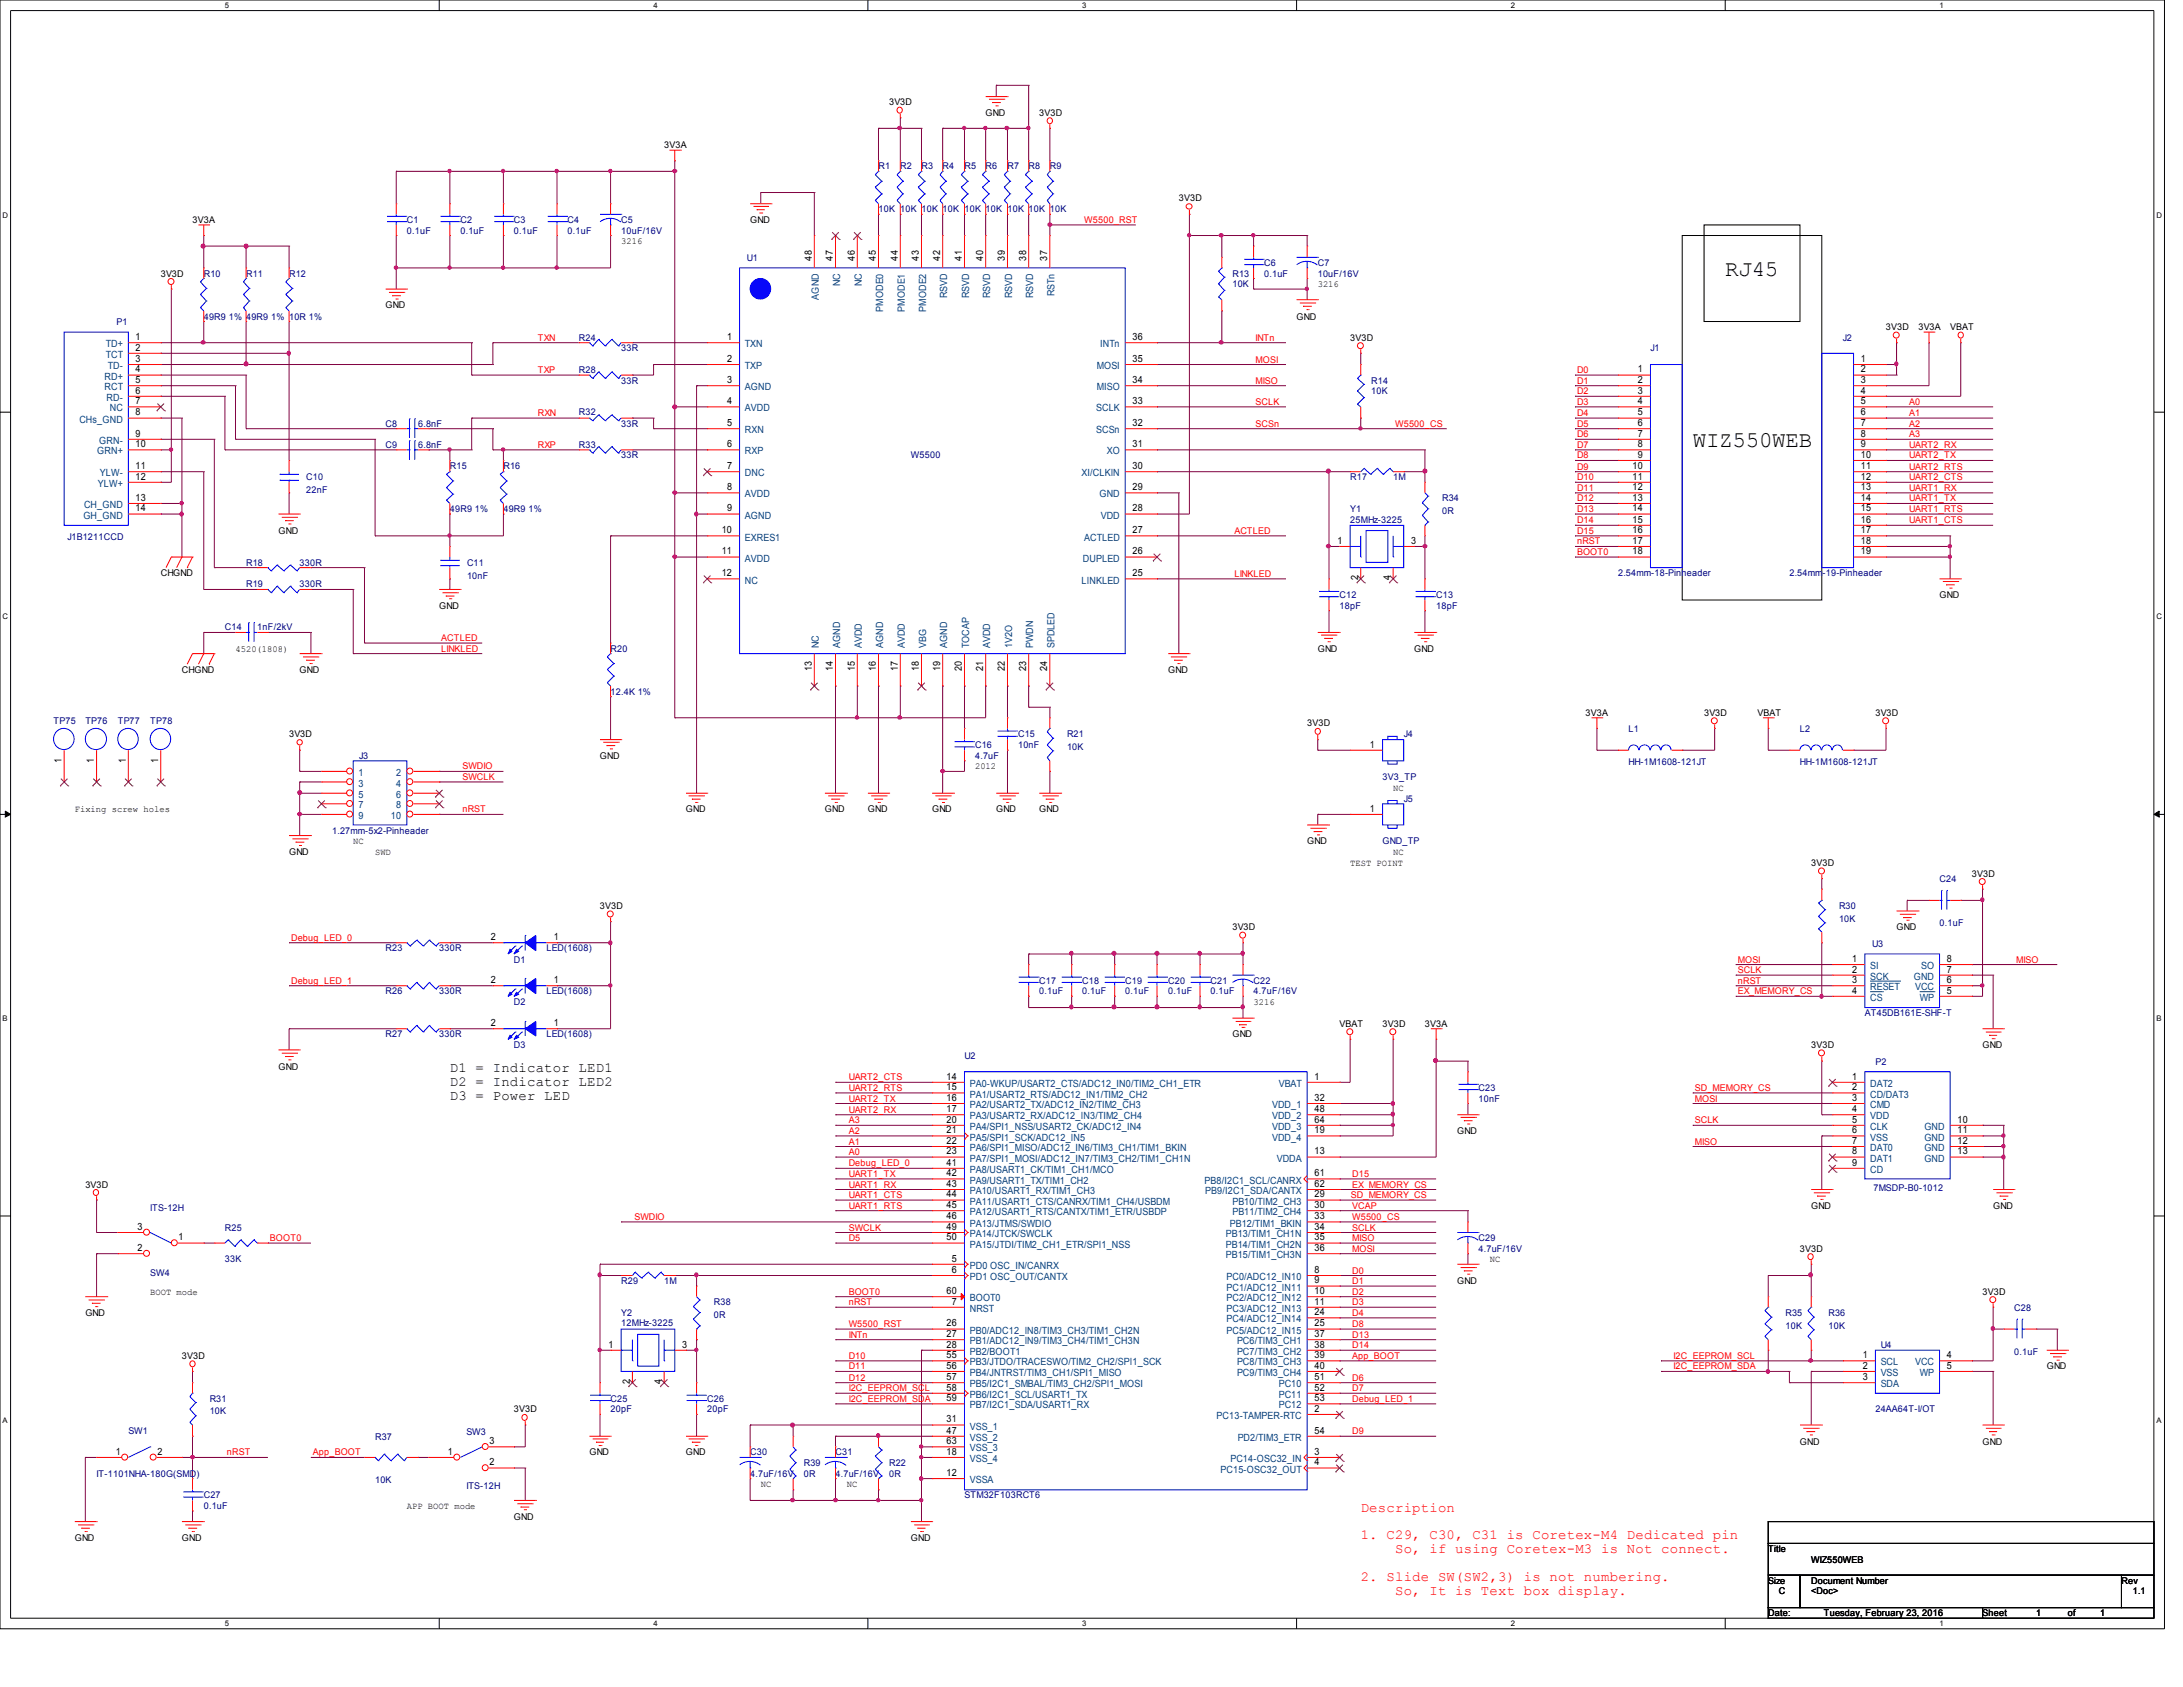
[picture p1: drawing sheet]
<svg xmlns="http://www.w3.org/2000/svg" width="279mm" height="216mm" viewBox="0 0 279 216" stroke-linecap="round" stroke-linejoin="round" font-family="sans-serif">
<defs><g id="words">
<g font-size="2.9">
<text x="220.8" y="35.3">RJ45</text>
<text x="216.7" y="57.2">WIZ550WEB</text>
</g>
<g font-size="1.8">
<text x="57.6" y="137.2">D1 = Indicator LED1</text>
<text x="57.6" y="139">D2 = Indicator LED2</text>
<text x="57.6" y="140.8">D3 = Power LED</text>
</g>
<g font-size="1.8" fill="#f00">
<text x="174.2" y="193.5">Description</text>
<text x="174.2" y="197">1. C29, C30, C31 is Coretex-M4 Dedicated pin</text>
<text x="174.2" y="202.4">2. Slide SW(SW2,3) is not numbering.</text>
<text x="178.6" y="198.8">So, if using Coretex-M3 is Not connect.</text>
<text x="178.6" y="204.1">So, It is Text box display.</text>
</g>
<g font-size="1.3">
<text x="103.9" y="33.4" transform="rotate(-90 103.9 33.4)">48</text>
<text x="106.6" y="33.4" transform="rotate(-90 106.6 33.4)">47</text>
<text x="109.4" y="33.4" transform="rotate(-90 109.4 33.4)">46</text>
<text x="112.1" y="33.4" transform="rotate(-90 112.1 33.4)">45</text>
<text x="114.9" y="33.4" transform="rotate(-90 114.9 33.4)">44</text>
<text x="117.6" y="33.4" transform="rotate(-90 117.6 33.4)">43</text>
<text x="120.3" y="33.4" transform="rotate(-90 120.3 33.4)">42</text>
<text x="123.1" y="33.4" transform="rotate(-90 123.1 33.4)">41</text>
<text x="125.8" y="33.4" transform="rotate(-90 125.8 33.4)">40</text>
<text x="128.6" y="33.4" transform="rotate(-90 128.6 33.4)">39</text>
<text x="131.3" y="33.4" transform="rotate(-90 131.3 33.4)">38</text>
<text x="134" y="33.4" transform="rotate(-90 134 33.4)">37</text>
<text x="17.4" y="43.5">1</text>
<text x="17.4" y="44.9">2</text>
<text x="17.4" y="46.3">3</text>
<text x="17.4" y="47.7">4</text>
<text x="93" y="43.5">1</text>
<text x="93" y="46.3">2</text>
<text x="144.9" y="46.3">35</text>
<text x="144.9" y="43.5">36</text>
<text x="209.6" y="47.7">1</text>
<text x="238.2" y="46.3">1</text>
<text x="238.2" y="47.7">2</text>
<text x="17.4" y="49">5</text>
<text x="17.4" y="50.4">6</text>
<text x="17.4" y="51.7">7</text>
<text x="17.4" y="53.2">8</text>
<text x="93" y="49">3</text>
<text x="93" y="51.7">4</text>
<text x="144.9" y="51.7">33</text>
<text x="144.9" y="49">34</text>
<text x="209.6" y="49">2</text>
<text x="209.6" y="50.4">3</text>
<text x="209.6" y="51.7">4</text>
<text x="209.6" y="53.2">5</text>
<text x="238.2" y="49">3</text>
<text x="238.2" y="50.4">4</text>
<text x="238.2" y="51.7">5</text>
<text x="238.2" y="53.2">6</text>
<text x="17.4" y="55.9">9</text>
<text x="17.4" y="57.2">10</text>
<text x="93" y="54.5">5</text>
<text x="93" y="57.2">6</text>
<text x="144.9" y="57.2">31</text>
<text x="144.9" y="54.5">32</text>
<text x="209.6" y="54.5">6</text>
<text x="209.6" y="55.9">7</text>
<text x="209.6" y="57.2">8</text>
<text x="209.6" y="58.6">9</text>
<text x="238.2" y="54.5">7</text>
<text x="238.2" y="55.9">8</text>
<text x="238.2" y="57.2">9</text>
<text x="238.2" y="58.6">10</text>
<text x="17.4" y="60">11</text>
<text x="17.4" y="61.4">12</text>
<text x="17.4" y="64.1">13</text>
<text x="17.4" y="65.4">14</text>
<text x="93" y="60">7</text>
<text x="93" y="62.7">8</text>
<text x="93" y="65.4">9</text>
<text x="144.9" y="65.4">28</text>
<text x="144.9" y="62.7">29</text>
<text x="144.9" y="60">30</text>
<text x="209" y="60">10</text>
<text x="209" y="61.4">11</text>
<text x="209" y="62.7">12</text>
<text x="209" y="64.1">13</text>
<text x="209" y="65.4">14</text>
<text x="238.2" y="60">11</text>
<text x="238.2" y="61.4">12</text>
<text x="238.2" y="62.7">13</text>
<text x="238.2" y="64.1">14</text>
<text x="238.2" y="65.4">15</text>
<text x="92.4" y="68.2">10</text>
<text x="92.4" y="71">11</text>
<text x="144.9" y="71">26</text>
<text x="144.9" y="68.2">27</text>
<text x="171.2" y="69.6">1</text>
<text x="180.6" y="69.6">3</text>
<text x="209" y="66.9">15</text>
<text x="209" y="68.2">16</text>
<text x="209" y="69.6">17</text>
<text x="209" y="71">18</text>
<text x="238.2" y="66.9">16</text>
<text x="238.2" y="68.2">17</text>
<text x="238.2" y="69.6">18</text>
<text x="238.2" y="71">19</text>
<text x="92.4" y="73.7">12</text>
<text x="144.9" y="73.7">25</text>
<text x="173.8" y="74.3" transform="rotate(-90 173.8 74.3)">2</text>
<text x="178" y="74.3" transform="rotate(-90 178 74.3)">4</text>
<text x="103.9" y="85.9" transform="rotate(-90 103.9 85.9)">13</text>
<text x="106.6" y="85.9" transform="rotate(-90 106.6 85.9)">14</text>
<text x="109.4" y="85.9" transform="rotate(-90 109.4 85.9)">15</text>
<text x="112.1" y="85.9" transform="rotate(-90 112.1 85.9)">16</text>
<text x="114.9" y="85.9" transform="rotate(-90 114.9 85.9)">17</text>
<text x="117.6" y="85.9" transform="rotate(-90 117.6 85.9)">18</text>
<text x="120.3" y="85.9" transform="rotate(-90 120.3 85.9)">19</text>
<text x="123.1" y="85.9" transform="rotate(-90 123.1 85.9)">20</text>
<text x="125.8" y="85.9" transform="rotate(-90 125.8 85.9)">21</text>
<text x="128.6" y="85.9" transform="rotate(-90 128.6 85.9)">22</text>
<text x="131.3" y="85.9" transform="rotate(-90 131.3 85.9)">23</text>
<text x="134" y="85.9" transform="rotate(-90 134 85.9)">24</text>
<text x="175.3" y="95.7">1</text>
<text x="7.9" y="97.6" transform="rotate(-90 7.9 97.6)">1</text>
<text x="12" y="97.6" transform="rotate(-90 12 97.6)">1</text>
<text x="16.1" y="97.6" transform="rotate(-90 16.1 97.6)">1</text>
<text x="20.2" y="97.6" transform="rotate(-90 20.2 97.6)">1</text>
<text x="175.3" y="103.9">1</text>
<text x="62.8" y="120.3">2</text>
<text x="62.8" y="125.8">2</text>
<text x="70.9" y="120.3">1</text>
<text x="70.9" y="125.8">1</text>
<text x="237.1" y="123.1">1</text>
<text x="237.1" y="124.5">2</text>
<text x="237.1" y="125.8">3</text>
<text x="249.2" y="125.8">6</text>
<text x="249.2" y="124.5">7</text>
<text x="249.2" y="123.1">8</text>
<text x="62.8" y="131.3">2</text>
<text x="70.9" y="131.3">1</text>
<text x="237.1" y="127.2">4</text>
<text x="249.2" y="127.2">5</text>
<text x="121.2" y="138.2">14</text>
<text x="121.2" y="139.5">15</text>
<text x="121.2" y="140.9">16</text>
<text x="121.2" y="142.3">17</text>
<text x="121.2" y="143.7">20</text>
<text x="168.2" y="138.2">1</text>
<text x="168.2" y="140.9">32</text>
<text x="168.2" y="142.3">48</text>
<text x="168.2" y="143.7">64</text>
<text x="237.1" y="138.2">1</text>
<text x="237.1" y="139.5">2</text>
<text x="237.1" y="140.9">3</text>
<text x="237.1" y="142.3">4</text>
<text x="237.1" y="143.7">5</text>
<text x="250.5" y="143.7">10</text>
<text x="121.2" y="145">21</text>
<text x="121.2" y="146.4">22</text>
<text x="121.2" y="147.7">23</text>
<text x="121.2" y="149.2">41</text>
<text x="168.2" y="145">19</text>
<text x="168.2" y="147.7">13</text>
<text x="237.1" y="145">6</text>
<text x="237.1" y="146.4">7</text>
<text x="237.1" y="147.7">8</text>
<text x="237.1" y="149.2">9</text>
<text x="250.5" y="145">11</text>
<text x="250.5" y="146.4">12</text>
<text x="250.5" y="147.7">13</text>
<text x="121.2" y="151.9">43</text>
<text x="121.2" y="153.2">44</text>
<text x="121.2" y="154.6">45</text>
<text x="121.2" y="150.5">42</text>
<text x="168.2" y="150.5">61</text>
<text x="168.2" y="151.9">62</text>
<text x="168.2" y="153.2">29</text>
<text x="168.2" y="154.6">30</text>
<text x="17.6" y="157.4">3</text>
<text x="17.6" y="160.1">2</text>
<text x="22.9" y="158.8">1</text>
<text x="121.2" y="156">46</text>
<text x="121.2" y="157.4">49</text>
<text x="121.2" y="158.8">50</text>
<text x="121.8" y="161.5">5</text>
<text x="168.2" y="156">33</text>
<text x="168.2" y="157.4">34</text>
<text x="168.2" y="158.8">35</text>
<text x="168.2" y="160.1">36</text>
<text x="121.2" y="165.6">60</text>
<text x="121.8" y="167">7</text>
<text x="121.8" y="162.9">6</text>
<text x="168.2" y="162.9">8</text>
<text x="168.2" y="164.3">9</text>
<text x="168.2" y="165.6">10</text>
<text x="168.2" y="167">11</text>
<text x="77.9" y="172.5">1</text>
<text x="87.3" y="172.5">3</text>
<text x="121.2" y="169.8">26</text>
<text x="121.2" y="171.1">27</text>
<text x="121.2" y="172.5">28</text>
<text x="121.2" y="173.8">55</text>
<text x="168.2" y="168.3">24</text>
<text x="168.2" y="169.8">25</text>
<text x="168.2" y="171.1">37</text>
<text x="168.2" y="172.5">38</text>
<text x="168.2" y="173.8">39</text>
<text x="238.4" y="173.8">1</text>
<text x="249.2" y="173.8">4</text>
<text x="80.6" y="177.1" transform="rotate(-90 80.6 177.1)">2</text>
<text x="84.7" y="177.1" transform="rotate(-90 84.7 177.1)">4</text>
<text x="121.2" y="175.2">56</text>
<text x="121.2" y="176.6">57</text>
<text x="121.2" y="178">58</text>
<text x="121.2" y="179.3">59</text>
<text x="168.2" y="176.6">51</text>
<text x="168.2" y="178">52</text>
<text x="168.2" y="179.3">53</text>
<text x="168.2" y="175.2">40</text>
<text x="238.4" y="175.2">2</text>
<text x="238.4" y="176.6">3</text>
<text x="249.2" y="175.2">5</text>
<text x="62.7" y="184.8">3</text>
<text x="121.2" y="182">31</text>
<text x="121.2" y="183.5">47</text>
<text x="121.2" y="184.8">63</text>
<text x="168.2" y="180.7">2</text>
<text x="168.2" y="183.5">54</text>
<text x="14.8" y="186.2">1</text>
<text x="20.2" y="186.2">2</text>
<text x="57.3" y="186.2">1</text>
<text x="62.7" y="187.5">2</text>
<text x="121.2" y="186.2">18</text>
<text x="121.2" y="188.9">12</text>
<text x="168.2" y="186.2">3</text>
<text x="168.2" y="187.5">4</text>
</g>
<g font-size="1.3" fill="#004080">
<text x="104.8" y="38.4" transform="rotate(-90 104.8 38.4)">AGND</text>
<text x="107.5" y="36.7" transform="rotate(-90 107.5 36.7)">NC</text>
<text x="110.3" y="36.7" transform="rotate(-90 110.3 36.7)">NC</text>
<text x="113" y="39.9" transform="rotate(-90 113 39.9)">PMODE0</text>
<text x="115.8" y="39.9" transform="rotate(-90 115.8 39.9)">PMODE1</text>
<text x="118.5" y="39.9" transform="rotate(-90 118.5 39.9)">PMODE2</text>
<text x="121.2" y="38.2" transform="rotate(-90 121.2 38.2)">RSVD</text>
<text x="124" y="38.2" transform="rotate(-90 124 38.2)">RSVD</text>
<text x="126.7" y="38.2" transform="rotate(-90 126.7 38.2)">RSVD</text>
<text x="129.5" y="38.2" transform="rotate(-90 129.5 38.2)">RSVD</text>
<text x="132.2" y="38.2" transform="rotate(-90 132.2 38.2)">RSVD</text>
<text x="135" y="37.9" transform="rotate(-90 135 37.9)">RSTn</text>
<text x="13.5" y="44.4">TD+</text>
<text x="13.5" y="45.8">TCT</text>
<text x="13.8" y="47.2">TD-</text>
<text x="95.3" y="44.4">TXN</text>
<text x="95.3" y="47.2">TXP</text>
<text x="140.4" y="47.2">MOSI</text>
<text x="140.8" y="44.4">INTn</text>
<text x="13.4" y="48.6">RD+</text>
<text x="13.4" y="50">RCT</text>
<text x="13.6" y="51.3">RD-</text>
<text x="14.1" y="52.7">NC</text>
<text x="95.3" y="50">AGND</text>
<text x="95.3" y="52.7">AVDD</text>
<text x="140.3" y="52.7">SCLK</text>
<text x="140.4" y="50">MISO</text>
<text x="10.2" y="54.1">CHs_GND</text>
<text x="12.4" y="58.2">GRN+</text>
<text x="12.7" y="56.8">GRN-</text>
<text x="95.3" y="55.5">RXN</text>
<text x="95.3" y="58.2">RXP</text>
<text x="140.3" y="55.5">SCSn</text>
<text x="141.6" y="58.2">XO</text>
<text x="10.8" y="65">CH_GND</text>
<text x="12.5" y="62.3">YLW+</text>
<text x="12.8" y="61">YLW-</text>
<text x="95.3" y="61">DNC</text>
<text x="95.3" y="63.7">AVDD</text>
<text x="138.4" y="61">XI/CLKIN</text>
<text x="140.7" y="63.7">GND</text>
<text x="10.7" y="66.4">GH_GND</text>
<text x="95.3" y="66.4">AGND</text>
<text x="95.3" y="69.2">EXRES1</text>
<text x="95.3" y="71.9">AVDD</text>
<text x="138.6" y="71.9">DUPLED</text>
<text x="138.8" y="69.2">ACTLED</text>
<text x="140.9" y="66.4">VDD</text>
<text x="95.3" y="74.7">NC</text>
<text x="138.4" y="74.7">LINKLED</text>
<text x="104.8" y="83" transform="rotate(-90 104.8 83)">NC</text>
<text x="107.5" y="83" transform="rotate(-90 107.5 83)">AGND</text>
<text x="110.3" y="83" transform="rotate(-90 110.3 83)">AVDD</text>
<text x="113" y="83" transform="rotate(-90 113 83)">AGND</text>
<text x="115.8" y="83" transform="rotate(-90 115.8 83)">AVDD</text>
<text x="118.5" y="83" transform="rotate(-90 118.5 83)">VBG</text>
<text x="121.2" y="83" transform="rotate(-90 121.2 83)">AGND</text>
<text x="124" y="83" transform="rotate(-90 124 83)">TOCAP</text>
<text x="126.7" y="83" transform="rotate(-90 126.7 83)">AVDD</text>
<text x="129.5" y="83" transform="rotate(-90 129.5 83)">1V2O</text>
<text x="132.2" y="83" transform="rotate(-90 132.2 83)">PWDN</text>
<text x="135" y="83" transform="rotate(-90 135 83)">SPDLED</text>
<text x="45.9" y="99.3">1</text>
<text x="45.9" y="100.7">3</text>
<text x="50.7" y="99.3">2</text>
<text x="50.7" y="100.7">4</text>
<text x="45.9" y="102.1">5</text>
<text x="45.9" y="103.5">7</text>
<text x="45.9" y="104.8">9</text>
<text x="50" y="104.8">10</text>
<text x="50.7" y="102.1">6</text>
<text x="50.7" y="103.5">8</text>
<text x="239.4" y="124">SI</text>
<text x="239.4" y="125.4">SCK</text>
<text x="244.9" y="125.4">GND</text>
<text x="245.9" y="124">SO</text>
<text x="239.4" y="126.7">RESET</text>
<text x="239.4" y="128.1">CS</text>
<text x="245.1" y="126.7">VCC</text>
<text x="245.7" y="128.1">WP</text>
<text x="124.1" y="139.1">PA0-WKUP/USART2_CTS/ADC12_IN0/TIM2_CH1_ETR</text>
<text x="124.1" y="140.5">PA1/USART2_RTS/ADC12_IN1/TIM2_CH2</text>
<text x="124.1" y="141.8">PA2/USART2_TX/ADC12_IN2/TIM2_CH3</text>
<text x="124.1" y="143.3">PA3/USART2_RX/ADC12_IN3/TIM2_CH4</text>
<text x="162.8" y="141.8">VDD_1</text>
<text x="162.8" y="143.3">VDD_2</text>
<text x="163.7" y="139.1">VBAT</text>
<text x="239.4" y="139.1">DAT2</text>
<text x="239.4" y="140.5">CD/DAT3</text>
<text x="239.4" y="141.8">CMD</text>
<text x="239.4" y="143.3">VDD</text>
<text x="124.1" y="144.6">PA4/SPI1_NSS/USART2_CK/ADC12_IN4</text>
<text x="124.1" y="146">PA5/SPI1_SCK/ADC12_IN5</text>
<text x="124.1" y="147.3">PA6/SPI1_MISO/ADC12_IN6/TIM3_CH1/TIM1_BKIN</text>
<text x="124.1" y="148.7">PA7/SPI1_MOSI/ADC12_IN7/TIM3_CH2/TIM1_CH1N</text>
<text x="162.8" y="144.6">VDD_3</text>
<text x="162.8" y="146">VDD_4</text>
<text x="163.4" y="148.7">VDDA</text>
<text x="239.4" y="144.6">CLK</text>
<text x="239.4" y="146">VSS</text>
<text x="239.4" y="147.3">DAT0</text>
<text x="239.4" y="148.7">DAT1</text>
<text x="246.3" y="144.6">GND</text>
<text x="246.3" y="146">GND</text>
<text x="246.3" y="147.3">GND</text>
<text x="246.3" y="148.7">GND</text>
<text x="124.1" y="152.8">PA10/USART1_RX/TIM1_CH3</text>
<text x="124.1" y="154.2">PA11/USART1_CTS/CANRX/TIM1_CH4/USBDM</text>
<text x="124.1" y="155.5">PA12/USART1_RTS/CANTX/TIM1_ETR/USBDP</text>
<text x="124.1" y="150.1">PA8/USART1_CK/TIM1_CH1/MCO</text>
<text x="124.1" y="151.5">PA9/USART1_TX/TIM1_CH2</text>
<text x="154.2" y="151.5">PB8/I2C1_SCL/CANRX</text>
<text x="154.3" y="152.8">PB9/I2C1_SDA/CANTX</text>
<text x="157.7" y="154.2">PB10/TIM2_CH3</text>
<text x="157.7" y="155.5">PB11/TIM2_CH4</text>
<text x="239.4" y="150.1">CD</text>
<text x="124.1" y="157">PA13/JTMS/SWDIO</text>
<text x="124.1" y="158.3">PA14/JTCK/SWCLK</text>
<text x="124.1" y="159.7">PA15/JTDI/TIM2_CH1_ETR/SPI1_NSS</text>
<text x="156.9" y="158.3">PB13/TIM1_CH1N</text>
<text x="156.9" y="159.7">PB14/TIM1_CH2N</text>
<text x="156.9" y="161">PB15/TIM1_CH3N</text>
<text x="157.4" y="157">PB12/TIM1_BKIN</text>
<text x="124.1" y="167.9">NRST</text>
<text x="124.1" y="166.5">BOOT0</text>
<text x="124.1" y="162.4">PD0 OSC_IN/CANRX</text>
<text x="124.1" y="163.8">PD1 OSC_OUT/CANTX</text>
<text x="157" y="163.8">PC0/ADC12_IN10</text>
<text x="157" y="165.2">PC1/ADC12_IN11</text>
<text x="157" y="166.5">PC2/ADC12_IN12</text>
<text x="157" y="167.9">PC3/ADC12_IN13</text>
<text x="124.1" y="170.7">PB0/ADC12_IN8/TIM3_CH3/TIM1_CH2N</text>
<text x="124.1" y="172">PB1/ADC12_IN9/TIM3_CH4/TIM1_CH3N</text>
<text x="124.1" y="173.4">PB2/BOOT1</text>
<text x="157" y="169.2">PC4/ADC12_IN14</text>
<text x="157" y="170.7">PC5/ADC12_IN15</text>
<text x="158.3" y="172">PC6/TIM3_CH1</text>
<text x="158.3" y="173.4">PC7/TIM3_CH2</text>
<text x="124.1" y="174.8">PB3/JTDO/TRACESWO/TIM2_CH2/SPI1_SCK</text>
<text x="124.1" y="176.1">PB4/JNTRST/TIM3_CH1/SPI1_MISO</text>
<text x="124.1" y="177.5">PB5/I2C1_SMBAL/TIM3_CH2/SPI1_MOSI</text>
<text x="124.1" y="178.9">PB6/I2C1_SCL/USART1_TX</text>
<text x="158.3" y="174.8">PC8/TIM3_CH3</text>
<text x="158.3" y="176.1">PC9/TIM3_CH4</text>
<text x="163.7" y="177.5">PC10</text>
<text x="163.7" y="178.9">PC11</text>
<text x="240.7" y="174.8">SCL</text>
<text x="240.7" y="176.1">VSS</text>
<text x="240.7" y="177.5">SDA</text>
<text x="245.1" y="174.8">VCC</text>
<text x="245.7" y="176.1">WP</text>
<text x="124.1" y="183">VSS_1</text>
<text x="124.1" y="184.4">VSS_2</text>
<text x="124.1" y="185.8">VSS_3</text>
<text x="124.1" y="180.3">PB7/I2C1_SDA/USART1_RX</text>
<text x="155.7" y="181.6">PC13-TAMPER-RTC</text>
<text x="158.4" y="184.4">PD2/TIM3_ETR</text>
<text x="163.7" y="180.3">PC12</text>
<text x="124.1" y="187.1">VSS_4</text>
<text x="124.1" y="189.8">VSSA</text>
<text x="156.2" y="188.5">PC15-OSC32_OUT</text>
<text x="157.5" y="187.1">PC14-OSC32_IN</text>
</g>
<g font-size="1.2">
<text x="113.8" y="13.5">3V3D</text>
<text x="126.2" y="14.8">GND</text>
<text x="133" y="14.8">3V3D</text>
<text x="85" y="18.9">3V3A</text>
<text x="24.6" y="28.5">3V3A</text>
<text x="96" y="28.5">GND</text>
<text x="150.9" y="25.7">3V3D</text>
<text x="20.6" y="35.4">3V3D</text>
<text x="79.5" y="31.2">3216</text>
<text x="49.4" y="39.5">GND</text>
<text x="165.9" y="40.9">GND</text>
<text x="168.7" y="36.7">3216</text>
<text x="172.8" y="43.6">3V3D</text>
<text x="241.4" y="42.2">3V3D</text>
<text x="245.5" y="42.2">3V3A</text>
<text x="249.6" y="42.2">VBAT</text>
<text x="35.6" y="68.3">GND</text>
<text x="20.6" y="73.7">CHGND</text>
<text x="56.2" y="77.9">GND</text>
<text x="248.2" y="76.5">GND</text>
<text x="30.1" y="83.4">4520(1808)</text>
<text x="168.7" y="83.4">GND</text>
<text x="181" y="83.4">GND</text>
<text x="23.3" y="86.1">CHGND</text>
<text x="38.4" y="86.1">GND</text>
<text x="149.5" y="86.1">GND</text>
<text x="37" y="94.3">3V3D</text>
<text x="167.3" y="93">3V3D</text>
<text x="202.9" y="91.6">3V3A</text>
<text x="218.1" y="91.6">3V3D</text>
<text x="225" y="91.6">VBAT</text>
<text x="240" y="91.6">3V3D</text>
<text x="76.8" y="97.1">GND</text>
<text x="124.8" y="98.5">2012</text>
<text x="178.3" y="101.2">NC</text>
<text x="9.6" y="104">Fixing screw holes</text>
<text x="87.8" y="104">GND</text>
<text x="105.6" y="104">GND</text>
<text x="111.1" y="104">GND</text>
<text x="119.3" y="104">GND</text>
<text x="127.5" y="104">GND</text>
<text x="133" y="104">GND</text>
<text x="37" y="109.5">GND</text>
<text x="45.2" y="108">NC</text>
<text x="48" y="109.5">SWD</text>
<text x="167.3" y="108">GND</text>
<text x="172.8" y="110.8">TEST POINT</text>
<text x="178.3" y="109.5">NC</text>
<text x="231.8" y="110.8">3V3D</text>
<text x="252.4" y="112.2">3V3D</text>
<text x="76.8" y="116.3">3V3D</text>
<text x="157.7" y="119">3V3D</text>
<text x="242.7" y="119">GND</text>
<text x="160.4" y="128.6">3216</text>
<text x="171.4" y="131.4">VBAT</text>
<text x="177" y="131.4">3V3D</text>
<text x="182.4" y="131.4">3V3A</text>
<text x="35.6" y="136.9">GND</text>
<text x="157.7" y="132.8">GND</text>
<text x="231.8" y="134.1">3V3D</text>
<text x="253.7" y="134.1">GND</text>
<text x="186.5" y="145.1">GND</text>
<text x="10.9" y="152">3V3D</text>
<text x="231.8" y="154.7">GND</text>
<text x="255.1" y="154.7">GND</text>
<text x="190.7" y="161.5">NC</text>
<text x="230.4" y="160.2">3V3D</text>
<text x="19.2" y="165.7">BOOT mode</text>
<text x="186.5" y="164.3">GND</text>
<text x="253.7" y="165.7">3V3D</text>
<text x="10.9" y="168.4">GND</text>
<text x="23.3" y="173.9">3V3D</text>
<text x="262" y="175.3">GND</text>
<text x="65.8" y="180.8">3V3D</text>
<text x="230.4" y="184.9">GND</text>
<text x="253.7" y="184.9">GND</text>
<text x="75.4" y="186.3">GND</text>
<text x="87.8" y="186.3">GND</text>
<text x="97.4" y="190.3">NC</text>
<text x="108.4" y="190.3">NC</text>
<text x="9.6" y="197.2">GND</text>
<text x="23.3" y="197.2">GND</text>
<text x="52.1" y="193.1">APP BOOT mode</text>
<text x="65.8" y="194.5">GND</text>
<text x="116.6" y="197.2">GND</text>
<text x="226.3" y="198.6">Title</text>
<text x="226.3" y="202.7">Size</text>
<text x="231.8" y="202.7">Document Number</text>
<text x="231.8" y="200">WIZ550WEB</text>
<text x="271.5" y="202.7">Rev</text>
<text x="226.3" y="206.8">Date:</text>
<text x="227.7" y="204">C</text>
<text x="231.8" y="204">&lt;Doc&gt;</text>
<text x="233.4" y="206.8">Tuesday, February 23, 2016</text>
<text x="253.7" y="206.8">Sheet</text>
<text x="260.6" y="206.8">1</text>
<text x="264.7" y="206.8">of</text>
<text x="268.8" y="206.8">1</text>
<text x="273" y="204">1.1</text>
</g>
<g font-size="1.2" fill="#000080">
<text x="112.4" y="21.7">R1</text>
<text x="115.2" y="21.7">R2</text>
<text x="117.9" y="21.7">R3</text>
<text x="120.6" y="21.7">R4</text>
<text x="123.4" y="21.7">R5</text>
<text x="126.2" y="21.7">R6</text>
<text x="128.9" y="21.7">R7</text>
<text x="131.7" y="21.7">R8</text>
<text x="134.4" y="21.7">R9</text>
<text x="52.1" y="28.5">C1</text>
<text x="52.1" y="29.9">0.1uF</text>
<text x="58.9" y="28.5">C2</text>
<text x="58.9" y="29.9">0.1uF</text>
<text x="65.8" y="28.5">C3</text>
<text x="65.8" y="29.9">0.1uF</text>
<text x="72.6" y="28.5">C4</text>
<text x="72.6" y="29.9">0.1uF</text>
<text x="79.5" y="28.5">C5</text>
<text x="79.5" y="29.9">10uF/16V</text>
<text x="112.4" y="27.2">10K 10K 10K 10K 10K 10K 10K 10K 10K</text>
<text x="26.1" y="35.4">R10</text>
<text x="31.5" y="35.4">R11</text>
<text x="37" y="35.4">R12</text>
<text x="95.6" y="33.4">U1</text>
<text x="157.7" y="35.4">R13</text>
<text x="161.8" y="34">C6</text>
<text x="161.8" y="35.4">0.1uF</text>
<text x="168.7" y="34">C7</text>
<text x="168.7" y="35.4">10uF/16V</text>
<text x="14.9" y="41.6">P1</text>
<text x="26.1" y="40.9">49R9 1% 49R9 1% 10R 1%</text>
<text x="157.7" y="36.7">10K</text>
<text x="74.1" y="43.6">R24</text>
<text x="74.1" y="47.8">R28</text>
<text x="79.5" y="45">33R</text>
<text x="211.2" y="45">J1</text>
<text x="235.9" y="43.6">J2</text>
<text x="74.1" y="53.2">R32</text>
<text x="79.5" y="49.1">33R</text>
<text x="175.5" y="49.1">R14</text>
<text x="175.5" y="50.5">10K</text>
<text x="49.4" y="54.6">C8</text>
<text x="49.4" y="57.3">C9</text>
<text x="53.5" y="54.6">6.8nF</text>
<text x="53.5" y="57.3">6.8nF</text>
<text x="74.1" y="57.3">R33</text>
<text x="79.5" y="54.6">33R</text>
<text x="79.5" y="58.7">33R</text>
<text x="116.6" y="58.7">W5500</text>
<text x="39.2" y="61.5">C10</text>
<text x="39.2" y="63.1">22nF</text>
<text x="57.6" y="60">R15</text>
<text x="57.6" y="65.5">49R9 1%</text>
<text x="64.4" y="60">R16</text>
<text x="64.4" y="65.5">49R9 1%</text>
<text x="172.8" y="65.5">Y1</text>
<text x="172.8" y="61.5">R17</text>
<text x="178.3" y="61.5">1M</text>
<text x="184.6" y="64.2">R34</text>
<text x="184.6" y="65.8">0R</text>
<text x="8.6" y="69.1">J1B1211CCD</text>
<text x="172.8" y="66.9">25MHz-3225</text>
<text x="31.5" y="75.2">R19</text>
<text x="31.5" y="72.4">R18</text>
<text x="38.4" y="75.2">330R</text>
<text x="38.4" y="72.4">330R</text>
<text x="59.8" y="72.4">C11</text>
<text x="59.8" y="74.1">10nF</text>
<text x="171.4" y="76.5">C12</text>
<text x="171.4" y="77.9">18pF</text>
<text x="183.8" y="76.5">C13</text>
<text x="183.8" y="77.9">18pF</text>
<text x="207.1" y="73.7">2.54mm-18-Pinheader</text>
<text x="229" y="73.7">2.54mm-19-Pinheader</text>
<text x="28.8" y="80.6">C14</text>
<text x="32.9" y="80.6">1nF/2kV</text>
<text x="78.1" y="83.4">R20</text>
<text x="78.1" y="88.9">12.4K 1%</text>
<text x="6.9" y="92.7">TP75</text>
<text x="10.9" y="92.7">TP76</text>
<text x="15.1" y="92.7">TP77</text>
<text x="19.2" y="92.7">TP78</text>
<text x="124.8" y="95.8">C16</text>
<text x="130.3" y="94.3">C15</text>
<text x="130.3" y="95.8">10nF</text>
<text x="136.6" y="94.3">R21</text>
<text x="179.7" y="94.3">J4</text>
<text x="208.4" y="93.6">L1</text>
<text x="230.4" y="93.6">L2</text>
<text x="46" y="97.2">J3</text>
<text x="124.8" y="97.1">4.7uF</text>
<text x="136.6" y="96">10K</text>
<text x="177" y="99.8">3V3_TP</text>
<text x="208.4" y="98">HH-1M1608-121JT</text>
<text x="230.4" y="98">HH-1M1608-121JT</text>
<text x="42.5" y="106.7">1.27mm-5x2-Pinheader</text>
<text x="179.7" y="102.6">J5</text>
<text x="177" y="108">GND_TP</text>
<text x="248.2" y="112.9">C24</text>
<text x="235.4" y="116.3">R30</text>
<text x="235.4" y="117.9">10K</text>
<text x="248.2" y="118.5">0.1uF</text>
<text x="49.4" y="121.8">R23</text>
<text x="56.2" y="121.8">330R</text>
<text x="65.8" y="123.2">D1</text>
<text x="69.9" y="121.8">LED(1608)</text>
<text x="133" y="125.9">C17</text>
<text x="138.5" y="125.9">C18</text>
<text x="144" y="125.9">C19</text>
<text x="149.5" y="125.9">C20</text>
<text x="154.9" y="125.9">C21</text>
<text x="160.4" y="125.9">C22</text>
<text x="239.6" y="121.2">U3</text>
<text x="49.4" y="127.3">R26</text>
<text x="56.2" y="127.3">330R</text>
<text x="65.8" y="128.6">D2</text>
<text x="69.9" y="127.3">LED(1608)</text>
<text x="133" y="127.3">0.1uF</text>
<text x="138.5" y="127.3">0.1uF</text>
<text x="144" y="127.3">0.1uF</text>
<text x="149.5" y="127.3">0.1uF</text>
<text x="154.9" y="127.3">0.1uF</text>
<text x="160.4" y="127.3">4.7uF/16V</text>
<text x="238.7" y="130">AT45DB161E-SHF-T</text>
<text x="49.4" y="132.8">R27</text>
<text x="56.2" y="132.8">330R</text>
<text x="65.8" y="134.1">D3</text>
<text x="69.9" y="132.8">LED(1608)</text>
<text x="123.4" y="135.5">U2</text>
<text x="240" y="136.3">P2</text>
<text x="189.2" y="139.6">C23</text>
<text x="189.2" y="141">10nF</text>
<text x="19.2" y="154.9">ITS-12H</text>
<text x="239.8" y="152.5">7MSDP-B0-1012</text>
<text x="28.8" y="157.5">R25</text>
<text x="28.8" y="161.5">33K</text>
<text x="189.2" y="158.8">C29</text>
<text x="189.2" y="160.2">4.7uF/16V</text>
<text x="19.2" y="163.3">SW4</text>
<text x="79.5" y="164.3">R29</text>
<text x="85" y="164.3">1M</text>
<text x="91.4" y="167">R38</text>
<text x="257.8" y="167.7">C28</text>
<text x="79.5" y="168.4">Y2</text>
<text x="79.5" y="169.8">12MHz-3225</text>
<text x="91.4" y="168.7">0R</text>
<text x="228.5" y="168.4">R35</text>
<text x="228.5" y="170.1">10K</text>
<text x="234" y="168.4">R36</text>
<text x="234" y="170.1">10K</text>
<text x="240.7" y="172.6">U4</text>
<text x="257.8" y="173.4">0.1uF</text>
<text x="26.8" y="179.4">R31</text>
<text x="78.1" y="179.4">C25</text>
<text x="90.5" y="179.4">C26</text>
<text x="16.4" y="183.5">SW1</text>
<text x="26.8" y="181">10K</text>
<text x="48" y="184.2">R37</text>
<text x="59.7" y="183.6">SW3</text>
<text x="78.1" y="180.8">20pF</text>
<text x="90.5" y="180.8">20pF</text>
<text x="240" y="180.8">24AA64T-I/OT</text>
<text x="12.4" y="189">IT-1101NHA-180G(SMD)</text>
<text x="26.1" y="191.8">C27</text>
<text x="48" y="189.8">10K</text>
<text x="59.7" y="190.5">ITS-12H</text>
<text x="96" y="186.3">C30</text>
<text x="96" y="189">4.7uF/16V</text>
<text x="102.9" y="187.6">R39</text>
<text x="102.9" y="189">0R</text>
<text x="106.9" y="186.3">C31</text>
<text x="106.9" y="189">4.7uF/16V</text>
<text x="113.8" y="187.6">R22</text>
<text x="113.8" y="189">0R</text>
<text x="123.4" y="191.8">STM32F103RCT6</text>
<text x="26.1" y="193.1">0.1uF</text>
</g>
<g font-size="1.2" fill="#f00">
<text x="138.8" y="28.5">W5500_RST</text>
<text x="68.8" y="47.8">TXP</text>
<text x="68.8" y="43.6">TXN</text>
<text x="160.7" y="46.4">MOSI</text>
<text x="160.7" y="43.6">INTn</text>
<text x="201.8" y="47.8">D0</text>
<text x="68.8" y="53.3">RXN</text>
<text x="160.7" y="51.8">SCLK</text>
<text x="160.7" y="49.1">MISO</text>
<text x="201.8" y="49.1">D1</text>
<text x="201.8" y="50.5">D2</text>
<text x="201.8" y="51.8">D3</text>
<text x="201.8" y="53.3">D4</text>
<text x="244.3" y="51.8">A0</text>
<text x="244.3" y="53.3">A1</text>
<text x="68.8" y="57.3">RXP</text>
<text x="160.7" y="54.6">SCSn</text>
<text x="178.6" y="54.6">W5500_CS</text>
<text x="201.8" y="54.6">D5</text>
<text x="201.8" y="56">D6</text>
<text x="201.8" y="57.3">D7</text>
<text x="201.8" y="58.7">D8</text>
<text x="244.3" y="54.6">A2</text>
<text x="244.3" y="56">A3</text>
<text x="244.3" y="57.3">UART2_RX</text>
<text x="244.3" y="58.7">UART2_TX</text>
<text x="201.8" y="60.1">D9</text>
<text x="201.8" y="61.5">D10</text>
<text x="201.8" y="62.8">D11</text>
<text x="201.8" y="64.2">D12</text>
<text x="201.8" y="65.5">D13</text>
<text x="244.3" y="60.1">UART2_RTS</text>
<text x="244.3" y="61.5">UART2_CTS</text>
<text x="244.3" y="62.8">UART1_RX</text>
<text x="244.3" y="64.2">UART1_TX</text>
<text x="244.3" y="65.5">UART1_RTS</text>
<text x="158" y="68.3">ACTLED</text>
<text x="201.8" y="67">D14</text>
<text x="201.8" y="68.3">D15</text>
<text x="201.8" y="69.7">nRST</text>
<text x="201.8" y="71">BOOT0</text>
<text x="244.3" y="67">UART1_CTS</text>
<text x="158" y="73.8">LINKLED</text>
<text x="56.5" y="83.4">LINKLED</text>
<text x="56.5" y="82">ACTLED</text>
<text x="59.2" y="98.5">SWDIO</text>
<text x="59.2" y="99.8">SWCLK</text>
<text x="59.2" y="104">nRST</text>
<text x="37.3" y="120.4">Debug_LED_0</text>
<text x="37.3" y="125.9">Debug_LED_1</text>
<text x="222.4" y="125.9">nRST</text>
<text x="222.4" y="123.2">MOSI</text>
<text x="222.4" y="124.5">SCLK</text>
<text x="258.1" y="123.2">MISO</text>
<text x="222.4" y="127.3">EX_MEMORY_CS</text>
<text x="108.6" y="138.3">UART2_CTS</text>
<text x="108.6" y="139.6">UART2_RTS</text>
<text x="108.6" y="141">UART2_TX</text>
<text x="108.6" y="142.4">UART2_RX</text>
<text x="108.6" y="143.8">A3</text>
<text x="216.9" y="141">MOSI</text>
<text x="216.9" y="143.8">SCLK</text>
<text x="216.9" y="139.6">SD_MEMORY_CS</text>
<text x="108.6" y="145.1">A2</text>
<text x="108.6" y="146.5">A1</text>
<text x="108.6" y="147.8">A0</text>
<text x="108.6" y="149.3">Debug_LED_0</text>
<text x="216.9" y="146.5">MISO</text>
<text x="108.6" y="150.6">UART1_TX</text>
<text x="108.6" y="152">UART1_RX</text>
<text x="108.6" y="153.3">UART1_CTS</text>
<text x="108.6" y="154.7">UART1_RTS</text>
<text x="172.9" y="153.3">SD_MEMORY_CS</text>
<text x="173.1" y="150.6">D15</text>
<text x="173.1" y="152">EX_MEMORY_CS</text>
<text x="173.1" y="154.7">VCAP</text>
<text x="34.5" y="158.8">BOOT0</text>
<text x="81.2" y="156.1">SWDIO</text>
<text x="108.6" y="158.8">D5</text>
<text x="108.6" y="157.5">SWCLK</text>
<text x="173.1" y="156.1">W5500_CS</text>
<text x="173.1" y="157.5">SCLK</text>
<text x="173.1" y="158.8">MISO</text>
<text x="173.1" y="160.2">MOSI</text>
<text x="108.6" y="167">nRST</text>
<text x="108.6" y="165.7">BOOT0</text>
<text x="173.1" y="163">D0</text>
<text x="173.1" y="164.3">D1</text>
<text x="173.1" y="165.7">D2</text>
<text x="173.1" y="167">D3</text>
<text x="108.6" y="169.8">W5500_RST</text>
<text x="108.6" y="171.2">INTn</text>
<text x="108.6" y="173.9">D10</text>
<text x="173.1" y="173.9">App_BOOT</text>
<text x="173.1" y="168.4">D4</text>
<text x="173.1" y="169.8">D8</text>
<text x="173.1" y="171.2">D13</text>
<text x="173.1" y="172.6">D14</text>
<text x="214.2" y="173.9">I2C_EEPROM_SCL</text>
<text x="108.6" y="175.3">D11</text>
<text x="108.6" y="176.7">D12</text>
<text x="108.6" y="178.1">I2C_EEPROM_SCL</text>
<text x="108.6" y="179.4">I2C_EEPROM_SDA</text>
<text x="173.1" y="176.7">D6</text>
<text x="173.1" y="178.1">D7</text>
<text x="173.1" y="179.4">Debug_LED_1</text>
<text x="214.2" y="175.3">I2C_EEPROM_SDA</text>
<text x="173.1" y="183.6">D9</text>
<text x="29" y="186.3">nRST</text>
<text x="40" y="186.3">App_BOOT</text>
</g>
<g font-size="1">
<text x="28.8" y="1">5</text>
<text x="83.7" y="1">4</text>
<text x="138.5" y="1">3</text>
<text x="193.4" y="1">2</text>
<text x="248.2" y="1">1</text>
<text x=".3" y="27.9">D</text>
<text x="276" y="27.9">D</text>
<text x=".3" y="79.2">C</text>
<text x="276" y="79.2">C</text>
<text x=".3" y="130.7">B</text>
<text x="276" y="130.7">B</text>
<text x=".3" y="182.1">A</text>
<text x="276" y="182.1">A</text>
<text x="28.8" y="208.1">5</text>
<text x="83.7" y="208.1">4</text>
<text x="138.5" y="208.1">3</text>
<text x="193.4" y="208.1">2</text>
<text x="248.2" y="208.1">1</text>
</g>
</g></defs>
<path d="M0 0h277v208.4h-277zM1.4 1.4h274.3v205.7h-274.3z" fill="none" stroke="#000" stroke-width=".13"/>
<g fill="#fff">
<path d="M28.8 .2h.4v1h-.4z"/>
<path d="M28.8 207.3h.4v1h-.4z"/>
</g>
<path d="M56.2 0v1.4M56.2 207.1v1.3" fill="none" stroke="#000" stroke-width=".13"/>
<g fill="#fff">
<path d="M83.7 .2h.4v1h-.4z"/>
<path d="M83.7 207.3h.4v1h-.4z"/>
</g>
<path d="M111.1 0v1.4M111.1 207.1v1.3" fill="none" stroke="#000" stroke-width=".13"/>
<g fill="#fff">
<path d="M138.5 .2h.4v1h-.4z"/>
<path d="M138.5 207.3h.4v1h-.4z"/>
</g>
<path d="M165.9 0v1.4M165.9 207.1v1.3" fill="none" stroke="#000" stroke-width=".13"/>
<g fill="#fff">
<path d="M193.4 .2h.4v1h-.4z"/>
<path d="M193.4 207.3h.4v1h-.4z"/>
</g>
<path d="M220.8 0v1.4M220.8 207.1v1.3" fill="none" stroke="#000" stroke-width=".13"/>
<g fill="#fff">
<path d="M248.2 .2h.5v1h-.5z"/>
<path d="M248.2 207.3h.5v1h-.5z"/>
<path d="M.3 27h.5v1h-.5z"/>
<path d="M276 27h.5v1h-.5z"/>
<path d="M.3 78.4h.5v1h-.5z"/>
<path d="M276 78.4h.5v1h-.5z"/>
</g>
<path d="M0 52.7h1.4M275.7 52.7h1.3" fill="none" stroke="#000" stroke-width=".13"/>
<g fill="#fff">
<path d="M.3 129.9h.5v1h-.5z"/>
<path d="M276 129.9h.5v1h-.5z"/>
</g>
<path d="M0 104.2h1.4M275.7 104.2h1.3" fill="none" stroke="#000" stroke-width=".13"/>
<path d="M.7 103.8l.7 .4-.7 .4zM275.7 104.2l.7-.4v.8z" fill="#000" stroke="#000" stroke-width=".13"/>
<g fill="#fff">
<path d="M.3 181.3h.5v1h-.5z"/>
<path d="M276 181.3h.5v1h-.5z"/>
</g>
<path d="M215.3 30.1h17.9v46.7h-17.9zM218.1 28.8h12.3v12.3h-12.3zM0 155.6h1.4M275.7 155.6h1.3M226.3 194.7h49.4v2.8h-49.4zM226.3 197.5h49.4v4.1h-49.4zM226.3 201.6h4.1v4.1h-4.1zM226.3 205.7h27.4v1.4h-27.4zM230.4 201.6h41.1v4.1h-41.1zM253.7 205.7h22v1.4h-22zM271.5 201.6h4.2v4.1h-4.2z" fill="none" stroke="#000" stroke-width=".13"/>
<g fill="none" stroke="#800040" stroke-width=".13">
<path d="M112.4 16.4h.1M112.4 16.4v4.2M112.4 16.4h5.5M115.2 16.4h.1M115.2 15.1h.1M115.2 15.1v5.5M117.9 16.4h.1M117.9 16.4v4.2M120.6 16.4h.1M120.6 16.4v4.2M120.6 16.4h11.1M123.4 16.4h.1"/>
<path d="M123.4 16.4v4.2M126.2 16.4h.1M126.2 16.4v4.2M127.5 10.9h.1M127.5 10.9h4.2M127.5 10.9v1.5M128.9 16.4h.1M128.9 16.4v4.2M131.7 16.4h.1M131.7 10.9h.1M131.7 10.9v9.7M134.4 16.4h.1"/>
<path d="M134.4 16.4v4.2M21.9 37h.1M21.9 37v24.7h-1.3M26.1 31.5h.1M26.1 30.1h.1M26.1 30.1v4.2M26.1 31.5h10.9M31.5 31.5h.1M31.5 31.5v2.8M37 31.5h.1M37 31.5v2.8M50.7 21.9h.1"/>
<path d="M50.7 30.1h.1M50.7 34.3h.1M50.7 21.9v4.2M50.7 30.1v6.9M50.7 21.9h35.7M57.6 21.9h.1M57.6 30.1h.1M57.6 34.3h.1M57.6 21.9v4.2M57.6 30.1v4.2M64.4 21.9h.1M64.4 30.1h.1"/>
<path d="M64.4 34.3h.1M64.4 21.9v4.2M64.4 30.1v4.2M71.3 21.9h.1M71.3 34.3h.1M71.3 30.1h.1M71.3 21.9v4.2M71.3 30.1v4.2M78.1 21.9h.1M78.1 30.1h.1M78.1 21.9v4.2M78.1 30.1v4.2h-27.4"/>
<path d="M86.4 21.9h.1M86.4 20.6h.1M86.4 20.6v71.3M97.4 24.6h.1M97.4 24.6h6.8M97.4 24.6v1.5M104.2 24.6h.1M104.2 24.6v5.5M112.4 27.4h.1M112.4 27.4v2.7M115.2 27.4h.1M115.2 27.4v2.7"/>
<path d="M117.9 27.4h.1M117.9 27.4v2.7M120.6 27.4h.1M120.6 27.4v2.7M123.4 27.4h.1M123.4 27.4v2.7M126.2 27.4h.1M126.2 27.4v2.7M128.9 27.4h.1M128.9 27.4v2.7M131.7 27.4h.1M131.7 27.4v2.7"/>
<path d="M134.4 28.8h.1M134.4 27.4h.1M134.4 27.4v2.7M134.4 28.8h11M152.2 30.1h.1M152.2 27.4h.1M152.2 27.4v38.4h-4.1M152.2 30.1h15.1M156.4 30.1h.1M156.4 39.8h.1M156.4 30.1v2.8M156.4 39.8v4.1"/>
<path d="M160.4 30.1h.1M160.4 35.6h.1M160.4 37h.1M160.4 30.1v1.4M160.4 35.6v1.4M160.4 37h6.9M167.3 30.1h.1M167.3 35.6h.1M167.3 37h.1M167.3 30.1v1.4M167.3 35.6v2.8M20.6 48h.1"/>
<path d="M20.6 50.7h.1M20.6 43.9h.1M20.6 46.7h.1M20.6 45.2h.1M20.6 49.4h.1M20.6 53.5h.1M20.6 57.6h.1M20.6 56.2h.1M20.6 49.4h9.5M20.6 53.5h2.7M20.6 46.7h42.5M20.6 43.9h39.8"/>
<path d="M20.6 57.6h1.3M20.6 48h10.9M20.6 50.7h8.2M20.6 45.2h16.4M20.6 56.2h6.8M21.9 57.6h.1M23.3 53.5h.1M23.3 53.5v17.8M26.1 41.1h.1M26.1 41.1v2.8M27.4 56.2h.1M27.4 56.2v16.4"/>
<path d="M28.8 57.6h.1M28.8 50.7h.1M28.8 57.6h21.9M28.8 50.7v6.9M30.1 49.4h.1M30.1 56.2h.1M30.1 49.4v6.8M30.1 56.2h17.9M31.5 54.9h.1M31.5 48h.1M31.5 41.1h.1M31.5 54.9h19.2"/>
<path d="M31.5 41.1v5.6M31.5 48v6.9M37 45.2h.1M37 41.1h.1M37 41.1v17.8M48 56.2h.1M48 56.2v12.4M54.9 57.6h.1M54.9 54.9h8.2M54.9 57.6h5.5M57.6 57.6h.1M57.6 57.6v1.3"/>
<path d="M60.4 43.9h.1M60.4 48h.1M60.4 57.6h.1M60.4 53.5h.1M60.4 53.5h13.7M60.4 48h13.7M60.4 43.9v4.1M60.4 53.5v4.1M63.1 46.7h.1M63.1 43.9h.1M63.1 54.9h.1M63.1 57.6h.1"/>
<path d="M63.1 43.9h11M63.1 57.6h11M63.1 43.9v2.8M63.1 54.9v2.7M64.4 57.6h.1M64.4 57.6v1.3M80.9 53.5h.1M80.9 48h.1M80.9 43.9h.1M80.9 53.5h2.8M80.9 43.9h9.6M80.9 57.6h9.6"/>
<path d="M83.7 46.7h.1M83.7 53.5h.1M83.7 54.9h.1M83.7 54.9h6.8M83.7 46.7h6.8M83.7 46.7v1.3h-2.8M83.7 53.5v1.4M86.4 52.1h.1M86.4 52.1h4.1M89.2 49.4h.1M89.2 49.4v52.1M89.2 49.4h1.3"/>
<path d="M90.5 57.6h.1M148.1 52.1h.1M148.1 49.4h.1M148.1 46.7h.1M148.1 57.6h.1M148.1 43.9h.1M148.1 54.9h.1M148.1 49.4h16.5M148.1 52.1h16.5M148.1 54.9h37.1M148.1 46.7h16.5M148.1 43.9h16.5"/>
<path d="M148.1 57.6h34.3M156.4 43.9h.1M174.2 54.9h.1M174.2 53.5h.1M174.2 45.2h.1M174.2 45.2v1.5M174.2 53.5v1.4M182.4 57.6h.1M182.4 57.6v4.1M201.6 48h.1M201.6 49.4h.1M201.6 50.7h.1"/>
<path d="M201.6 52.1h.1M201.6 53.5h.1M201.6 54.9h.1M201.6 56.2h.1M201.6 57.6h.1M201.6 58.9h.1M201.6 49.4h5.5M201.6 52.1h5.5M201.6 53.5h5.5M201.6 54.9h5.5M201.6 57.6h5.5M201.6 48h5.5"/>
<path d="M201.6 50.7h5.5M201.6 56.2h5.5M201.6 58.9h5.5M241.4 49.4h.1M241.4 50.7h.1M241.4 52.1h.1M241.4 53.5h.1M241.4 54.9h.1M241.4 56.2h.1M241.4 57.6h.1M241.4 58.9h.1M241.4 52.1h13.7"/>
<path d="M241.4 53.5h13.7M241.4 54.9h13.7M241.4 46.7h1.3M241.4 57.6h13.7M241.4 48h1.3M241.4 56.2h13.7M241.4 58.9h13.7M242.7 46.7h.1M242.7 43.9h.1M242.7 48h.1M242.7 43.9v4.1M246.9 43.9h.1"/>
<path d="M246.9 43.9v5.5h-5.5M251 43.9h.1M251 43.9v6.8h-9.6M20.6 64.4h.1M20.6 65.8h.1M20.6 60.4h.1M20.6 61.7h.1M20.6 65.8h2.7M20.6 60.4h5.5M20.6 64.4h2.7M23.3 64.4h.1M23.3 65.8h.1"/>
<path d="M26.1 60.4h.1M26.1 75.4h.1M26.1 60.4v15M26.1 75.4h6.8M27.4 72.6h.1M27.4 72.6h5.5M37 63.1h.1M37 63.1v2.7M39.8 75.4h.1M39.8 72.6h.1M39.8 72.6h6.9M39.8 75.4h5.4"/>
<path d="M45.2 75.4h.1M45.2 75.4v8.3M46.7 72.6h.1M46.7 72.6v9.7M48 68.6h.1M57.6 68.6h.1M57.6 74.1h.1M57.6 65.8h.1M57.6 65.8v4.1M57.6 74.1v1.3M64.4 65.8h.1M64.4 65.8v2.8h-16.4"/>
<path d="M78.1 68.6h.1M78.1 68.6h12.4M78.1 68.6v13.7M86.4 71.3h.1M86.4 63.1h.1M86.4 71.3h4.1M86.4 63.1h4.1M89.2 65.8h.1M89.2 65.8h1.3M148.1 63.1h.1M148.1 65.8h.1M148.1 60.4h.1"/>
<path d="M148.1 68.6h.1M148.1 74.1h.1M148.1 63.1h2.8M148.1 60.4h24.7M148.1 68.6h16.5M148.1 74.1h16.5M150.9 63.1h.1M150.9 63.1v20.6M170.1 69.9h.1M170.1 78.1h.1M170.1 60.4h.1M170.1 69.9h1.3"/>
<path d="M170.1 60.4v13.7M170.1 78.1v2.8M179.7 60.4h.1M179.7 60.4h2.7M181 69.9h.1M181 69.9h1.4M182.4 69.9h.1M182.4 78.1h.1M182.4 60.4h.1M182.4 68.6v5.5M182.4 78.1v2.8M201.6 60.4h.1"/>
<path d="M201.6 61.7h.1M201.6 63.1h.1M201.6 64.4h.1M201.6 65.8h.1M201.6 67.2h.1M201.6 68.6h.1M201.6 69.9h.1M201.6 71.3h.1M201.6 71.3h5.5M201.6 63.1h5.5M201.6 65.8h5.5M201.6 69.9h5.5"/>
<path d="M201.6 60.4h5.5M201.6 68.6h5.5M201.6 64.4h5.5M201.6 61.7h5.5M201.6 67.2h5.5M241.4 69.9h.1M241.4 60.4h.1M241.4 61.7h.1M241.4 63.1h.1M241.4 64.4h.1M241.4 65.8h.1M241.4 67.2h.1"/>
<path d="M241.4 68.6h.1M241.4 71.3h8.2M241.4 63.1h13.7M241.4 65.8h13.7M241.4 69.9h8.2M241.4 60.4h13.7M241.4 68.6h8.2M241.4 64.4h13.7M241.4 61.7h13.7M241.4 67.2h13.7M249.6 71.3h.1M249.6 68.6h.1"/>
<path d="M249.6 69.9h.1M249.6 68.6v5.5M26.1 80.9h.1M26.1 80.9v2.8M26.1 80.9h4M34.3 80.9h.1M34.3 80.9h5.5M38.4 98.7h.1M38.4 96h.1M38.4 98.7h2.7M38.4 96v2.7M39.8 80.9h.1"/>
<path d="M39.8 80.9v2.8M45.2 83.7h.1M45.2 83.7h16.5M46.7 82.3h.1M46.7 82.3h15M56.2 98.7h.1M56.2 98.7h8.2M78.1 89.2h.1M78.1 89.2v5.5M86.4 91.9h.1M106.9 87.8h.1M106.9 87.8v13.7"/>
<path d="M109.7 91.9h.1M109.7 87.8h.1M109.7 87.8v4.1M112.4 87.8h.1M112.4 87.8v13.7M115.2 87.8h.1M115.2 91.9h.1M115.2 87.8v4.1M120.6 98.7h.1M120.6 87.8h.1M120.6 87.8v13.7M123.4 87.8h.1"/>
<path d="M123.4 97.4h.1M123.4 87.8v5.4M123.4 97.4v1.3h-2.8M126.2 87.8h.1M126.2 87.8v4.1h-39.8M128.9 87.8h.1M128.9 96h.1M128.9 87.8v4.1M128.9 96v5.5M131.7 87.8h.1M131.7 90.5h.1M131.7 87.8v2.7"/>
<path d="M131.7 90.5h2.7M134.4 90.5h.1M134.4 98.7h.1M134.4 90.5v1.4M134.4 98.7v2.8M168.7 96h.1M168.7 94.7h.1M168.7 96h4.1M168.7 94.7v1.3M204.4 96h.1M204.4 93.2h.1M204.4 96h2.7"/>
<path d="M204.4 93.2v2.8M215.3 96h.1M219.5 93.2h.1M219.5 93.2v2.8h-4.2M226.3 96h.1M226.3 93.2h.1M226.3 96h2.7M226.3 93.2v2.8M237.2 96h.1M241.4 93.2h.1M241.4 93.2v2.8h-4.2M38.4 104.2h.1"/>
<path d="M38.4 101.5h.1M38.4 100.1h.1M38.4 104.2h2.7M38.4 100.1h2.7M38.4 100.1v6.8M38.4 101.5h2.7M56.2 100.1h.1M56.2 104.2h.1M56.2 104.2h8.2M56.2 100.1h8.2M78.1 117.9h.1M78.1 117.9v13.8h-6.8"/>
<path d="M168.7 104.2h.1M168.7 104.2v1.4M168.7 104.2h4.1M233.2 112.4h.1M233.2 112.4v1.4M244.1 115.2h.1M244.1 115.2h2.8M244.1 115.2v1.4M251 115.2h.1M251 115.2h2.7M253.7 115.2h.1M253.7 113.8h.1"/>
<path d="M253.7 113.8v13.7h-1.3M37 120.6h.1M37 126.2h.1M37 131.7h.1M37 131.7v2.7M37 120.6h13.7M37 126.2h13.7M37 131.7h13.7M57.6 120.6h.1M57.6 126.2h.1M57.6 131.7h.1M57.6 120.6h5.5"/>
<path d="M57.6 126.2h5.5M57.6 131.7h5.5M71.3 120.6h.1M71.3 126.2h.1M71.3 131.7h.1M71.3 120.6h6.8M71.3 126.2h6.8M78.1 120.6h.1M78.1 126.2h.1M106.9 138.5h.1M106.9 139.9h.1M106.9 138.5h12.4"/>
<path d="M106.9 139.9h12.4M131.7 122.1h.1M131.7 127.5h.1M131.7 128.9h.1M131.7 122.1v1.3M131.7 127.5v1.4M131.7 122.1h27.4M131.7 128.9h27.4M137.2 127.5h.1M137.2 128.9h.1M137.2 122.1h.1M137.2 122.1v1.3"/>
<path d="M137.2 127.5v1.4M142.7 127.5h.1M142.7 128.9h.1M142.7 122.1h.1M142.7 122.1v1.3M142.7 127.5v1.4M148.1 127.5h.1M148.1 128.9h.1M148.1 122.1h.1M148.1 122.1v1.3M148.1 127.5v1.4M153.6 128.9h.1"/>
<path d="M153.6 127.5h.1M153.6 122.1h.1M153.6 122.1v1.3M153.6 127.5v1.4M159.1 122.1h.1M159.1 128.9h.1M159.1 127.5h.1M159.1 120.6h.1M159.1 120.6v2.8M159.1 127.5v2.8M171.4 138.5h.1M172.8 133h.1"/>
<path d="M172.8 133v5.5h-1.4M178.3 133h.1M178.3 133v12.4h-6.9M183.8 135.8h.1M183.8 133h.1M183.8 133v15.1h-12.4M183.8 135.8h4.1M187.9 135.8h.1M187.9 135.8v1.4M216.7 139.9h.1M216.7 139.9h17.8M222.2 126.2h.1"/>
<path d="M222.2 123.4h.1M222.2 124.8h.1M222.2 127.5h.1M222.2 126.2h12.3M222.2 124.8h12.3M222.2 123.4h12.3M222.2 127.5h12.3M233.2 127.5h.1M233.2 120.6h.1M233.2 135.8h.1M233.2 120.6v6.9M233.2 135.8v6.9"/>
<path d="M252.4 124.8h.1M252.4 126.2h.1M252.4 123.4h.1M252.4 127.5h.1M252.4 126.2h1.3M252.4 124.8h2.7M252.4 123.4h10.9M253.7 126.2h.1M255.1 124.8h.1M255.1 124.8v6.9M12.4 157.7h.1M12.4 153.6h.1"/>
<path d="M12.4 157.7h2.7M12.4 153.6v4.1M26.1 159.1h.1M26.1 159.1h1.3M34.3 159.1h.1M34.3 159.1h5.5M79.5 156.4h.1M79.5 156.4h39.8M106.9 141.2h.1M106.9 142.7h.1M106.9 144h.1M106.9 145.4h.1"/>
<path d="M106.9 146.7h.1M106.9 148.1h.1M106.9 150.9h.1M106.9 152.2h.1M106.9 153.6h.1M106.9 154.9h.1M106.9 159.1h.1M106.9 157.7h.1M106.9 149.5h.1M106.9 141.2h12.4M106.9 148.1h12.4M106.9 145.4h12.4"/>
<path d="M106.9 144h12.4M106.9 142.7h12.4M106.9 146.7h12.4M106.9 150.9h12.4M106.9 152.2h12.4M106.9 153.6h12.4M106.9 154.9h12.4M106.9 159.1h12.4M106.9 157.7h12.4M106.9 149.5h12.4M171.4 141.2h.1M171.4 148.1h.1"/>
<path d="M171.4 145.4h.1M171.4 144h.1M171.4 142.7h.1M171.4 150.9h.1M171.4 156.4h.1M171.4 157.7h.1M171.4 159.1h.1M171.4 153.6h.1M171.4 152.2h.1M171.4 154.9h.1M171.4 141.2h6.9M171.4 144h6.9"/>
<path d="M171.4 142.7h6.9M171.4 150.9h12.4M171.4 152.2h12.4M171.4 153.6h12.4M171.4 154.9h16.5M171.4 159.1h12.4M171.4 156.4h12.4M171.4 157.7h12.4M178.3 144h.1M178.3 141.2h.1M178.3 142.7h.1M187.9 141.2h.1"/>
<path d="M187.9 154.9h.1M187.9 141.2v1.5M187.9 154.9v1.5M216.7 141.2h.1M216.7 144h.1M216.7 146.7h.1M216.7 141.2h17.8M216.7 144h17.8M216.7 146.7h17.8M233.2 145.4h.1M233.2 142.7h.1M233.2 145.4h1.3"/>
<path d="M233.2 142.7h1.3M233.2 145.4v6.8M253.7 144h.1M253.7 145.4h.1M253.7 146.7h.1M253.7 148.1h.1M253.7 148.1h2.8M253.7 145.4h2.8M253.7 144h2.8M253.7 146.7h2.8M256.5 144h.1M256.5 145.4h.1"/>
<path d="M256.5 148.1h.1M256.5 146.7h.1M256.5 144v8.2M12.4 160.4h.1M12.4 160.4h2.7M12.4 160.4v5.5M24.6 175.5h.1M24.6 175.5v1.5M76.8 172.8h.1M76.8 163.2h.1M76.8 161.8h.1M76.8 172.8h1.3"/>
<path d="M76.8 161.8v15.2M76.8 163.2h2.7M76.8 161.8h42.5M86.4 163.2h.1M86.4 163.2h32.9M87.8 172.8h.1M87.8 172.8h1.4M89.2 172.8h.1M89.2 163.2h.1M89.2 171.4h.1M89.2 163.2v1.4M89.2 171.4v5.6"/>
<path d="M106.9 167.3h.1M106.9 170.1h.1M106.9 171.4h.1M106.9 174.2h.1M106.9 175.5h.1M106.9 177h.1M106.9 165.9h.1M106.9 178.3h.1M106.9 179.7h.1M106.9 167.3h12.4M106.9 170.1h12.4M106.9 171.4h12.4"/>
<path d="M106.9 174.2h12.4M106.9 175.5h12.4M106.9 177h12.4M106.9 178.3h12.4M106.9 165.9h12.4M106.9 179.7h12.4M117.9 172.8h.1M117.9 172.8v21.9M117.9 172.8h1.4M171.4 160.4h.1M171.4 177h.1M171.4 178.3h.1"/>
<path d="M171.4 179.7h.1M171.4 174.2h.1M171.4 163.2h.1M171.4 164.6h.1M171.4 165.9h.1M171.4 167.3h.1M171.4 168.7h.1M171.4 170.1h.1M171.4 171.4h.1M171.4 172.8h.1M171.4 172.8h12.4M171.4 163.2h12.4"/>
<path d="M171.4 167.3h12.4M171.4 170.1h12.4M171.4 171.4h12.4M171.4 174.2h12.4M171.4 177h12.4M171.4 160.4h12.4M171.4 178.3h12.4M171.4 165.9h12.4M171.4 179.7h12.4M171.4 164.6h12.4M171.4 168.7h12.4M187.9 160.4h.1"/>
<path d="M187.9 160.4v1.4M212.6 174.2h.1M212.6 175.5h.1M212.6 174.2h23.3M212.6 175.5h16.4M226.3 175.5h.1M226.3 163.2h.1M226.3 172.8h.1M226.3 163.2h5.5M226.3 163.2v2.7M226.3 172.8v2.7M229 177h.1"/>
<path d="M229 175.5h.1M229 177h6.9M229 175.5v1.5M231.8 175.5h.1M231.8 174.2h.1M231.8 172.8h.1M231.8 163.2h.1M231.8 161.8h.1M231.8 175.5h4.1M231.8 161.8v4.1M231.8 172.8v1.4M231.8 175.5v6.9"/>
<path d="M252.4 174.2h.1M252.4 175.5h.1M252.4 175.5h2.7M255.1 175.5h.1M255.1 170.1h.1M255.1 167.3h.1M255.1 170.1h1.4M255.1 167.3v6.9h-2.7M255.1 175.5v6.9M260.6 170.1h.1M260.6 170.1h2.7M263.3 170.1h.1"/>
<path d="M263.3 170.1v2.7M10.9 186.5h.1M10.9 186.5h1.5M10.9 186.5v8.2M23.3 186.5h.1M23.3 186.5h11M24.6 186.5h.1M24.6 193.4h.1M24.6 183.8h.1M24.6 183.8v5.4M24.6 193.4v1.3M39.8 186.5h.1"/>
<path d="M39.8 186.5h6.9M53.5 186.5h.1M53.5 186.5h1.4M65.8 187.9h.1M65.8 185.2h.1M65.8 187.9h1.4M67.2 182.4h.1M67.2 187.9h.1M67.2 182.4v2.8h-1.4M67.2 187.9v4.1M76.8 181h.1M76.8 181v2.8"/>
<path d="M89.2 181h.1M89.2 181v2.8M96 182.4h.1M96 189.2h.1M96 192h.1M96 182.4h23.3M96 182.4v2.8M96 189.2v2.8M96 192h21.9M101.5 182.4h.1M101.5 190.7h.1M101.5 192h.1"/>
<path d="M101.5 182.4v1.4M101.5 190.7v1.3M106.9 183.8h.1M106.9 189.2h.1M106.9 192h.1M106.9 183.8v1.4M106.9 189.2v2.8M106.9 183.8h12.4M112.4 183.8h.1M112.4 192h.1M112.4 190.7h.1M112.4 190.7v1.3"/>
<path d="M117.9 192h.1M117.9 189.2h.1M117.9 186.5h.1M117.9 185.2h.1M117.9 186.5h1.4M117.9 185.2h1.4M117.9 189.2h1.4M171.4 183.8h.1M171.4 183.8h12.4"/>
</g>
<g fill="#f0f" stroke="#f0f" stroke-width=".13">
<path d="M86.2 71.1h.3l.1 .1-.1 .2h-.3l-.1-.2z" fill-rule="evenodd"/>
<path d="M115 91.7h.3l.1 .1-.1 .2h-.3l-.1-.2z" fill-rule="evenodd"/>
<path d="M86.2 62.9h.3l.1 .1-.1 .2h-.3l-.1-.2z" fill-rule="evenodd"/>
<path d="M86.2 21.7h.3l.1 .2-.1 .1h-.3l-.1-.1z" fill-rule="evenodd"/>
<path d="M182.2 69.7h.4v.2v.1h-.4l-.1-.1z" fill-rule="evenodd"/>
<path d="M169.8 69.7h.4l.1 .2-.1 .1h-.4v-.1z" fill-rule="evenodd"/>
<path d="M156.1 29.9h.4v.2v.1h-.4l-.1-.1z" fill-rule="evenodd"/>
<path d="M156.1 43.7h.4v.1v.2h-.4l-.1-.2z" fill-rule="evenodd"/>
<path d="M128.7 16.2h.3l.1 .2-.1 .1h-.3l-.1-.1z" fill-rule="evenodd"/>
<path d="M134.2 28.6h.3l.1 .1-.1 .2h-.3l-.1-.2z" fill-rule="evenodd"/>
<path d="M120.5 98.5h.3l.1 .2-.1 .1h-.3l-.1-.1z" fill-rule="evenodd"/>
<path d="M115 16.2h.3l.1 .2-.1 .1h-.3l-.1-.1z" fill-rule="evenodd"/>
<path d="M24.5 186.3h.3l.1 .2-.1 .1h-.3l-.1-.1z" fill-rule="evenodd"/>
<path d="M25.8 43.7h.4v.1v.2h-.4l-.1-.2z" fill-rule="evenodd"/>
<path d="M231.6 174h.3l.1 .1-.1 .2h-.3l-.1-.2z" fill-rule="evenodd"/>
<path d="M106.8 191.8h.3l.1 .2-.1 .1h-.3l-.1-.1z" fill-rule="evenodd"/>
<path d="M101.3 191.8h.3l.1 .2-.1 .1h-.3l-.1-.1z" fill-rule="evenodd"/>
<path d="M38.2 104h.3l.1 .2-.1 .1h-.3l-.1-.1z" fill-rule="evenodd"/>
<circle cx="86.4" cy="52.1" r=".25"/>
<circle cx="174.1" cy="54.8" r=".21"/>
<circle cx="170" cy="60.3" r=".25"/>
<circle cx="152.2" cy="30.1" r=".21"/>
<circle cx="160.4" cy="30.1" r=".21"/>
<circle cx="131.6" cy="16.4" r=".21"/>
<circle cx="57.5" cy="21.9" r=".21"/>
<circle cx="71.2" cy="21.9" r=".21"/>
<circle cx="64.4" cy="21.9" r=".21"/>
<circle cx="57.5" cy="34.2" r=".21"/>
<circle cx="50.7" cy="34.2" r=".21"/>
<circle cx="109.7" cy="91.8" r=".21"/>
<circle cx="71.2" cy="34.2" r=".21"/>
<circle cx="64.4" cy="34.2" r=".21"/>
<circle cx="89.1" cy="65.8" r=".24"/>
<circle cx="123.4" cy="16.4" r=".21"/>
<circle cx="78.1" cy="21.9" r=".21"/>
<circle cx="126.1" cy="16.4" r=".21"/>
<circle cx="57.5" cy="57.5" r=".21"/>
<circle cx="36.9" cy="45.2" r=".24"/>
<circle cx="31.5" cy="31.5" r=".25"/>
<circle cx="23.2" cy="64.4" r=".21"/>
<circle cx="23.2" cy="65.8" r=".24"/>
<circle cx="21.9" cy="57.5" r=".21"/>
<circle cx="57.5" cy="68.5" r=".21"/>
<circle cx="26" cy="31.5" r=".25"/>
<circle cx="178.2" cy="141.2" r=".24"/>
<circle cx="178.3" cy="144" r=".21"/>
<circle cx="178.2" cy="142.6" r=".24"/>
<circle cx="183.7" cy="135.7" r=".25"/>
<circle cx="89.1" cy="172.8" r=".21"/>
<circle cx="76.7" cy="172.8" r=".21"/>
<circle cx="76.7" cy="163.1" r=".24"/>
<circle cx="89.1" cy="163.1" r=".24"/>
<circle cx="78.1" cy="120.6" r=".24"/>
<circle cx="78.1" cy="126.1" r=".21"/>
<circle cx="253.7" cy="126.1" r=".21"/>
<circle cx="253.7" cy="115.1" r=".24"/>
<circle cx="249.6" cy="69.9" r=".21"/>
<circle cx="242.7" cy="46.5" r=".24"/>
<circle cx="159" cy="128.8" r=".24"/>
<circle cx="153.5" cy="128.8" r=".24"/>
<circle cx="142.6" cy="128.9" r=".25"/>
<circle cx="137.1" cy="128.8" r=".24"/>
<circle cx="148.1" cy="128.9" r=".25"/>
<circle cx="159" cy="122" r=".24"/>
<circle cx="153.5" cy="122" r=".24"/>
<circle cx="142.6" cy="122" r=".25"/>
<circle cx="137.1" cy="122" r=".24"/>
<circle cx="148.1" cy="122" r=".25"/>
<circle cx="233.1" cy="127.5" r=".24"/>
<circle cx="256.4" cy="145.3" r=".21"/>
<circle cx="256.4" cy="146.7" r=".21"/>
<circle cx="256.4" cy="148.1" r=".24"/>
<circle cx="182.4" cy="60.3" r=".25"/>
<circle cx="31.5" cy="46.6" r=".25"/>
<circle cx="64.4" cy="57.5" r=".21"/>
<circle cx="167.3" cy="37" r=".21"/>
<circle cx="255" cy="170" r=".24"/>
<circle cx="226.2" cy="175.5" r=".24"/>
<circle cx="231.7" cy="163.2" r=".25"/>
<circle cx="101.4" cy="182.4" r=".25"/>
<circle cx="112.4" cy="183.7" r=".24"/>
<circle cx="112.4" cy="192" r=".21"/>
<circle cx="249.6" cy="71.2" r=".21"/>
<circle cx="117.9" cy="192" r=".21"/>
<circle cx="117.9" cy="189.2" r=".24"/>
<circle cx="117.9" cy="186.5" r=".21"/>
<circle cx="117.9" cy="185.1" r=".21"/>
<circle cx="38.4" cy="101.4" r=".25"/>
</g>
<g fill="none" stroke="#f00" stroke-width=".13">
<path d="M85.7 19.2h1.4M86.4 19.2v1.4M87.1 19.2h.1M115.2 15.1h.1M115.2 14.6v.5M126.2 12.4h2.7M126.6 12.7h1.9M127 13.1h.1M127 13.1h1.1M127.4 13.5h.3M127.7 13.5h.1M128.5 12.7h.1"/>
<path d="M128.9 12.4h.1M134.4 16.4h.1M134.4 15.9v.5M21.9 37h.1M21.9 36.5v.5M25.4 28.8h1.4M26.1 30.1h.1M26.1 34.3h.1M26.1 28.8v1.3M26.1 34.3v1.3M26.1 39.8v1.3M26.8 28.8h.1"/>
<path d="M31.5 34.3h.1M31.5 34.3v1.3M31.5 39.8v1.3M49.4 37h2.7M49.8 37.4h1.9M50.2 37.8h.1M50.2 37.8h1.1M50.6 38.3h.3M50.7 26.1h.1M50.7 30.1h.1M50.7 26.1v1.3M50.7 28.8v1.3"/>
<path d="M50.9 38.3h.1M51.7 37.4h.1M52.1 37h.1M71.3 26.1h.1M71.3 30.1h.1M71.3 26.1v1.3M71.3 28.8v1.3M78.1 26.1h.1M78.1 30.1h.1M78.1 26.1v1.3M78.1 28.8v1.3M86.4 20.6h.1"/>
<path d="M96 26.1h2.7M96.4 26.4h1.9M96.9 26.8h.1M96.9 26.8h1M97.2 27.3h.3M97.5 27.3h.1M98.3 26.4h.1M98.7 26.1h.1M104.2 30.1h.1M104.2 30.1v4.2M106.9 30.1h.1M106.9 30.1v4.2"/>
<path d="M109.7 30.1h.1M109.7 30.1v4.2M112.4 27.4h.1M112.4 20.6h.1M112.4 30.1h.1M112.4 20.6v1.3M112.4 26.1v1.3M112.4 30.1v4.2M115.2 30.1h.1M115.2 30.1v4.2M117.9 30.1h.1M117.9 30.1v4.2"/>
<path d="M120.6 30.1h.1M120.6 27.4h.1M120.6 20.6h.1M120.6 20.6v1.3M120.6 26.1v1.3M120.6 30.1v4.2M123.4 27.4h.1M123.4 20.6h.1M123.4 30.1h.1M123.4 20.6v1.3M123.4 26.1v1.3M123.4 30.1v4.2"/>
<path d="M126.2 30.1h.1M126.2 30.1v4.2M128.9 30.1h.1M128.9 30.1v4.2M131.7 30.1h.1M131.7 27.4h.1M131.7 20.6h.1M131.7 20.6v1.3M131.7 26.1v1.3M131.7 30.1v4.2M134.4 30.1h.1M134.4 30.1v4.2"/>
<path d="M152.2 27.4h.1M152.2 26.8v.6M165.9 38.4h2.8M166.4 38.8h1.9M166.8 39.2h.1M166.8 39.2h1.1M167.2 39.6h.3M167.3 31.5h.1M167.3 35.6h.1M167.3 31.5v1.4M167.3 34.3v1.3M167.5 39.6h.1"/>
<path d="M168.3 38.8h.1M168.7 38.4h.1M26.1 41.1h.1M31.5 41.1h.1M37 58.9h.1M37 58.9v1.5M50.7 54.9h.1M50.7 54.9h1.4M53.5 54.9h1.4M54.9 54.9h.1M74.1 53.5h.1M74.1 53.5h1.3"/>
<path d="M79.5 53.5h1.4M80.9 53.5h.1M90.5 43.9h.1M90.5 46.7h.1M90.5 49.4h.1M90.5 52.1h.1M90.5 54.9h.1M90.5 57.6h.1M90.5 46.7h4.2M90.5 49.4h4.2M90.5 52.1h4.2M90.5 54.9h4.2"/>
<path d="M90.5 57.6h4.2M90.5 43.9h4.2M144 46.7h4.1M144 49.4h4.1M144 52.1h4.1M144 54.9h4.1M144 57.6h4.1M144 43.9h4.1M148.1 57.6h.1M148.1 54.9h.1M148.1 52.1h.1M148.1 49.4h.1"/>
<path d="M148.1 46.7h.1M148.1 43.9h.1M174.2 45.2h.1M174.2 44.7v.5M237.2 46.7h4.2M237.2 48h4.2M237.2 49.4h4.2M237.2 50.7h4.2M237.2 52.1h4.2M237.2 53.5h4.2M237.2 54.9h4.2M237.2 56.2h4.2"/>
<path d="M237.2 57.6h4.2M237.2 58.9h4.2M241.4 46.7h.1M241.4 48h.1M241.4 49.4h.1M241.4 50.7h.1M241.4 52.1h.1M241.4 53.5h.1M241.4 54.9h.1M241.4 56.2h.1M241.4 57.6h.1M241.4 58.9h.1"/>
<path d="M242.7 43.9h.1M242.7 43.3v.6M246.2 42.5h1.4M246.9 43.9h.1M246.9 42.5v1.4M247.6 42.5h.1M251 43.9h.1M251 43.3v.6M21.9 71.3h.1M21.9 71.3l-.6 1.3M21.9 71.3h2.7M23.3 71.3h.1"/>
<path d="M23.3 71.3l-.7 1.3M24 72.6h.1M24.6 71.3h.1M24.6 71.3l-.6 1.3M35.6 65.8h2.8M36.1 66.2h1.9M36.5 66.6h.1M36.5 66.6h1.1M36.9 67.1h.3M37 63.1h.1M37 61.7v1.4M37.2 67.1h.1"/>
<path d="M38 66.2h.1M38.4 65.8h.1M56.2 75.4h2.7M56.6 75.9h2M57.1 76.3h.1M57.1 76.3h1.1M57.5 76.6h.2M57.7 76.6h.1M58.6 75.9h.1M58.9 75.4h.1M90.5 60.4h.1M90.5 63.1h.1"/>
<path d="M90.5 65.8h.1M90.5 68.6h.1M90.5 71.3h.1M90.5 74.1h.1M90.5 71.3h4.2M90.5 65.8h4.2M90.5 74.1h4.2M90.5 60.4h4.2M90.5 63.1h4.2M90.5 68.6h4.2M144 71.3h4.1M144 65.8h4.1"/>
<path d="M144 74.1h4.1M144 60.4h4.1M144 63.1h4.1M144 68.6h4.1M148.1 74.1h.1M148.1 71.3h.1M148.1 68.6h.1M148.1 65.8h.1M148.1 63.1h.1M148.1 60.4h.1M171.4 69.9h.1M171.4 69.9h1.4"/>
<path d="M172.8 60.4h.1M172.8 60.4h1.4M174.2 74.1h.1M174.2 72.6v1.5M178.3 74.1h.1M178.3 72.6v1.5M178.3 60.4h1.4M179.7 60.4h.1M179.7 69.9h1.3M181 69.9h.1M237.2 71.3h4.2M237.2 65.8h4.2"/>
<path d="M237.2 69.9h4.2M237.2 60.4h4.2M237.2 61.7h4.2M237.2 63.1h4.2M237.2 64.4h4.2M237.2 67.2h4.2M237.2 68.6h4.2M241.4 60.4h.1M241.4 61.7h.1M241.4 63.1h.1M241.4 64.4h.1M241.4 65.8h.1"/>
<path d="M241.4 67.2h.1M241.4 68.6h.1M241.4 69.9h.1M241.4 71.3h.1M248.2 74.1h2.8M248.7 74.4h1.9M249.1 74.8h.1M249.1 74.8h1.1M249.5 75.3h.3M249.8 75.3h.1M250.6 74.4h.1M251 74.1h.1"/>
<path d="M16.4 96v4.1M20.6 96v4.1M24.6 83.7h.1M24.6 83.7l-.6 1.3M24.6 83.7h2.8M26.1 83.7h.1M26.1 83.7l-.7 1.3M26.8 85h.1M27.4 83.7h.1M27.4 83.7l-.6 1.3M30.1 80.9h.1M30.1 80.9h1.4"/>
<path d="M32.9 80.9h1.4M34.3 80.9h.1M38.4 96h.1M38.4 83.7h2.7M38.4 95.4v.6M38.8 84.1h1.9M39.2 84.5h.1M39.2 84.5h1.1M39.6 84.9h.3M39.9 84.9h.1M40.7 84.1h.1M41.1 83.7h.1"/>
<path d="M76.8 94.7h2.7M77.2 95h2M77.6 95.4h.1M77.6 95.4h1.1M78.1 95.8h.2M78.1 89.2h.1M78.1 82.3h.1M78.1 82.3v1.4M78.1 87.8v1.4M78.3 95.8h.1M79.2 95h.1M79.5 94.7h.1"/>
<path d="M104.2 87.8h.1M104.2 83.7v4.1M106.9 87.8h.1M106.9 83.7v4.1M109.7 87.8h.1M109.7 83.7v4.1M112.4 87.8h.1M112.4 83.7v4.1M115.2 87.8h.1M115.2 83.7v4.1M117.9 87.8h.1M117.9 83.7v4.1"/>
<path d="M120.6 87.8h.1M120.6 83.7v4.1M123.4 87.8h.1M123.4 83.7v4.1M126.2 87.8h.1M126.2 83.7v4.1M128.9 87.8h.1M128.9 83.7v4.1M131.7 87.8h.1M131.7 83.7v4.1M134.4 87.8h.1M134.4 83.7v4.1"/>
<path d="M149.5 83.7h2.7M149.9 84.1h1.9M150.3 84.5h.1M150.3 84.5h1.1M150.7 84.9h.3M151 84.9h.1M151.8 84.1h.1M152.2 83.7h.1M168.7 94.7h.1M168.7 80.9h2.7M168.7 94.1v.6M169.1 81.3h1.9"/>
<path d="M169.5 81.7h.1M169.5 81.7h1.1M169.9 82.1h.3M170.2 82.1h.1M171 81.3h.1M171.4 80.9h.1M181 80.9h2.8M181.4 81.3h2M181.9 81.7h.1M181.9 81.7h1.1M182.3 82.1h.2M182.5 82.1h.1"/>
<path d="M183.4 81.3h.1M183.8 80.9h.1M203.7 91.9h1.4M204.4 93.2h.1M204.4 91.9v1.3M205.1 91.9h.1M219.5 93.2h.1M219.5 92.7v.5M225.6 91.9h1.4M226.3 93.2h.1M226.3 91.9v1.3M227 91.9h.1"/>
<path d="M241.4 93.2h.1M241.4 92.7v.5M16.4 100.1h.1M20.6 100.1h.1M37 106.9h2.8M37.4 107.4h2M37.8 107.8h.1M37.8 107.8h1.1M38.3 108.2h.2M38.5 108.2h.1M39.4 107.4h.1M39.8 106.9h.1"/>
<path d="M78.1 117.9h.1M78.1 117.4v.5M87.8 101.5h2.7M88.1 101.9h2M88.6 102.3h.1M88.6 102.3h1.1M89 102.7h.2M89.2 102.7h.1M90.1 101.9h.1M90.5 101.5h.1M105.6 101.5h2.8M106 101.9h1.9"/>
<path d="M106.4 102.3h.1M106.4 102.3h1.1M106.8 102.7h.3M107.1 102.7h.1M107.9 101.9h.1M108.4 101.5h.1M111.1 101.5h2.7M111.5 101.9h2M111.9 102.3h.1M111.9 102.3h1.1M112.4 102.7h.2M112.6 102.7h.1"/>
<path d="M113.5 101.9h.1M113.8 101.5h.1M119.3 101.5h2.8M119.7 101.9h2M120.1 102.3h.1M120.1 102.3h1.1M120.6 102.7h.2M120.8 102.7h.1M121.7 101.9h.1M122.1 101.5h.1M127.5 101.5h2.8M127.9 101.9h2"/>
<path d="M128.4 102.3h.1M128.4 102.3h1.1M128.8 102.7h.2M129 102.7h.1M129.9 101.9h.1M130.3 101.5h.1M133 101.5h2.8M133.4 101.9h2M133.9 102.3h.1M133.9 102.3h1.1M134.3 102.7h.2M134.5 102.7h.1"/>
<path d="M135.4 101.9h.1M135.8 101.5h.1M167.3 105.6h2.8M167.7 106h2M168.1 106.4h.1M168.1 106.4h1.1M168.6 106.8h.2M168.8 106.8h.1M169.7 106h.1M170.1 105.6h.1M233.2 112.4h.1M233.2 111.9v.5"/>
<path d="M242.7 116.6h2.8M243.2 117h1.9M243.6 117.4h.1M243.6 117.4h1.1M244 117.8h.3M244.3 117.8h.1M245.1 117h.1M245.5 116.6h.1M253.7 113.8h.1M253.7 113.3v.5M35.6 134.4h2.8M36.1 134.8h1.9"/>
<path d="M36.5 135.2h.1M36.5 135.2h1.1M36.9 135.6h.3M37.2 135.6h.1M38 134.8h.1M38.4 134.4h.1M50.7 126.2h.1M50.7 131.7h.1M50.7 131.7h1.4M50.7 126.2h1.4M56.2 131.7h1.4M56.2 126.2h1.4"/>
<path d="M57.6 126.2h.1M57.6 131.7h.1M131.7 123.4h.1M131.7 127.5h.1M131.7 123.4v1.4M131.7 126.2v1.3M137.2 123.4h.1M137.2 127.5h.1M137.2 123.4v1.4M137.2 126.2v1.3M153.6 123.4h.1M153.6 127.5h.1"/>
<path d="M153.6 123.4v1.4M153.6 126.2v1.3M157.7 130.3h2.7M158.2 130.7h1.8M158.6 131.1h.1M158.6 131.1h1M158.9 131.5h.4M159.1 120.6h.1M159.1 123.4h.1M159.1 127.5h.1M159.1 120.1v.5M159.1 123.4v1.4"/>
<path d="M159.1 126.2v1.3M159.3 131.5h.1M160 130.7h.1M160.4 130.3h.1M172.8 133h.1M172.8 132.5v.5M178.3 133h.1M178.3 132.5v.5M183.1 131.7h1.4M183.8 133h.1M183.8 131.7v1.3M184.5 131.7h.1"/>
<path d="M233.2 135.8h.1M233.2 135.2v.6M234.5 138.5h.1M234.5 139.9h.1M234.5 138.5h4.2M234.5 139.9h4.2M253.7 131.7h2.8M254.2 132.1h1.8M254.6 132.5h.1M254.6 132.5h1M254.9 132.9h.4M255.3 132.9h.1"/>
<path d="M256 132.1h.1M256.5 131.7h.1M12.4 153.6h.1M12.4 153.1v.5M27.4 159.1h.1M27.4 159.1h1.4M32.9 159.1h1.4M34.3 159.1h.1M186.5 142.7h2.7M186.9 143h2M187.4 143.4h.1M187.4 143.4h1.1"/>
<path d="M187.8 143.8h.2M188 143.8h.1M188.9 143h.1M189.2 142.7h.1M231.8 152.2h2.7M232.2 152.7h1.9M232.6 153.1h.1M232.6 153.1h1.1M233 153.5h.3M233.3 153.5h.1M234.1 152.7h.1M234.5 152.2h.1"/>
<path d="M234.5 141.2h.1M234.5 142.7h.1M234.5 144h.1M234.5 145.4h.1M234.5 146.7h.1M234.5 148.1h.1M234.5 149.5h.1M234.5 142.7h4.2M234.5 141.2h4.2M234.5 144h4.2M234.5 145.4h4.2M234.5 146.7h4.2"/>
<path d="M234.5 148.1h4.2M234.5 149.5h4.2M249.6 144h4.1M249.6 145.4h4.1M249.6 146.7h4.1M249.6 148.1h4.1M253.7 144h.1M253.7 145.4h.1M253.7 146.7h.1M253.7 148.1h.1M255.1 152.2h2.7M255.5 152.7h2"/>
<path d="M255.9 153.1h.1M255.9 153.1h1.1M256.4 153.5h.2M256.6 153.5h.1M257.5 152.7h.1M257.8 152.2h.1M10.9 165.9h2.8M11.3 166.4h2M11.8 166.8h.1M11.8 166.8h1.1M12.2 167.2h.2M12.4 167.2h.1"/>
<path d="M13.3 166.4h.1M13.7 165.9h.1M24.6 175.5h.1M24.6 175v.5M89.2 177h.1M89.2 177v1.3M89.2 179.7v1.3M186.5 161.8h2.7M186.9 162.2h2M187.4 162.6h.1M187.4 162.6h1.1M187.8 163.1h.2"/>
<path d="M188 163.1h.1M188.9 162.2h.1M189.2 161.8h.1M231.8 161.8h.1M231.8 161.3v.5M235.9 174.2h.1M235.9 175.5h.1M235.9 177h.1M235.9 174.2h4.1M235.9 175.5h4.1M235.9 177h4.1M248.2 174.2h4.2"/>
<path d="M248.2 175.5h4.2M252.4 174.2h.1M252.4 175.5h.1M255.1 167.3h.1M255.1 166.8v.5M262 172.8h2.7M262.4 173.2h1.9M262.8 173.7h.1M262.8 173.7h1.1M263.2 174.1h.3M263.5 174.1h.1M264.3 173.2h.1"/>
<path d="M264.7 172.8h.1M9.6 194.7h2.8M10 195.2h1.9M10.4 195.6h.1M10.4 195.6h1.1M10.8 196h.3M11.1 196h.1M11.9 195.2h.1M12.4 194.7h.1M23.3 194.7h2.8M23.7 195.2h2M24.1 195.6h.1"/>
<path d="M24.1 195.6h1.1M24.6 196h.2M24.8 196h.1M25.7 195.2h.1M26.1 194.7h.1M46.7 186.5h.1M46.7 186.5h1.3M52.1 186.5h1.4M53.5 186.5h.1M65.8 192h2.8M66.2 192.4h2M66.6 192.9h.1"/>
<path d="M66.6 192.9h1.1M67.1 193.2h.2M67.2 182.4h.1M67.2 181.9v.5M67.3 193.2h.1M68.2 192.4h.1M68.6 192h.1M75.4 183.8h2.7M75.9 184.1h1.8M76.3 184.6h.1M76.3 184.6h1M76.6 185h.4"/>
<path d="M77 185h.1M77.7 184.1h.1M78.1 183.8h.1M87.8 183.8h2.7M88.1 184.1h2M88.6 184.6h.1M88.6 184.6h1.1M89 185h.2M89.2 181h.1M89.2 185h.1M90.1 184.1h.1M90.5 183.8h.1"/>
<path d="M116.6 194.7h2.7M117 195.2h1.9M117.4 195.6h.1M117.4 195.6h1M117.8 196h.3M118.1 196h.1M118.9 195.2h.1M119.3 194.7h.1M230.4 182.4h2.8M230.8 182.8h1.9M231.2 183.2h.1M231.2 183.2h1.1"/>
<path d="M231.6 183.6h.3M231.9 183.6h.1M232.7 182.8h.1M233.2 182.4h.1M253.7 182.4h2.8M254.2 182.8h1.8M254.6 183.2h.1M254.6 183.2h1M254.9 183.6h.4M255.3 183.6h.1M256 182.8h.1M256.5 182.4h.1"/>
<circle cx="115.1" cy="14.1" r=".36"/>
<circle cx="134.3" cy="15.5" r=".36"/>
<circle cx="21.9" cy="36" r=".38"/>
<circle cx="152.2" cy="26.4" r=".36"/>
<circle cx="174.1" cy="44.2" r=".38"/>
<circle cx="242.7" cy="42.9" r=".38"/>
<circle cx="250.9" cy="42.9" r=".36"/>
<circle cx="38.4" cy="95" r=".34"/>
<circle cx="168.6" cy="93.6" r=".36"/>
<circle cx="219.4" cy="92.2" r=".38"/>
<circle cx="241.3" cy="92.2" r=".38"/>
<circle cx="78.1" cy="117" r=".38"/>
<circle cx="159" cy="119.7" r=".38"/>
<circle cx="233.1" cy="111.5" r=".38"/>
<circle cx="253.7" cy="112.8" r=".38"/>
<circle cx="172.8" cy="132" r=".38"/>
<circle cx="178.3" cy="132" r=".38"/>
<circle cx="233.1" cy="134.7" r=".38"/>
<circle cx="12.3" cy="152.6" r=".36"/>
<circle cx="24.6" cy="174.5" r=".36"/>
<circle cx="231.7" cy="160.8" r=".36"/>
<circle cx="255.1" cy="166.3" r=".38"/>
<circle cx="67.1" cy="181.4" r=".36"/>
</g>
<g fill="none" stroke="#00f" stroke-width=".13">
<path d="M25.7 39.4h.1M25.7 37.7h.1M25.7 36.1h.1M25.7 39.4l.4 .4M25.7 37.7l.7 .8M25.7 36.1l.7 .8M26.1 35.6h.1M26.1 35.6l-.4 .5M26.4 38.5h.1M26.4 36.9h.1M26.4 38.5l-.7 .9M26.4 36.9l-.7 .8"/>
<path d="M31.2 39.4h.1M31.2 37.7h.1M31.2 36.1h.1M31.2 39.4l.3 .4M31.2 37.7l.7 .8M31.2 36.1l.7 .8M31.5 35.6h.1M31.5 35.6l-.3 .5M31.9 38.5h.1M31.9 36.9h.1M31.9 38.5l-.7 .9M31.9 36.9l-.7 .8"/>
<path d="M49.5 28.4h2.5M49.5 27.7h2.5M50.7 27.7h.1M50.7 28.4h.1M50.7 27.4v.3M50.7 28.4v.4M52 28.4h.1M52 27.7h.1M70.1 28.4h2.5M70.1 27.7h2.5M71.3 27.7h.1M71.3 28.4h.1"/>
<path d="M71.3 27.4v.3M71.3 28.4v.4M72.6 28.4h.1M72.6 27.7h.1M76.8 27.4h2.7M78.1 28.8h.1M78.1 27.9a2.17 2.17 0 0 1 1.4 .5M78.1 27.9a2.15 2.15 0 0 0-1.3 .5M78.1 27.9v.9M79.5 27.4h.1M94.7 34.3h49.3v49.4h-49.3zM112 25.7h.1"/>
<path d="M112 24h.1M112 22.4h.1M112 25.7l.4 .4M112 24l.9 .8M112 22.4l.9 .8M112.4 21.9h.1M112.4 21.9l-.4 .5M112.9 24.8h.1M112.9 23.2h.1M112.9 24.8l-.9 .9M112.9 23.2l-.9 .8M120.3 25.7h.1"/>
<path d="M120.3 24h.1M120.3 22.4h.1M120.3 25.7l.3 .4M120.3 24l.8 .8M120.3 22.4l.8 .8M120.6 21.9h.1M120.6 21.9l-.3 .5M121.1 24.8h.1M121.1 23.2h.1M121.1 24.8l-.8 .9M121.1 23.2l-.8 .8M123 25.7h.1"/>
<path d="M123 24h.1M123 22.4h.1M123 25.7l.4 .4M123 24l.9 .8M123 22.4l.9 .8M123.4 21.9h.1M123.4 21.9l-.4 .5M123.9 24.8h.1M123.9 23.2h.1M123.9 24.8l-.9 .9M123.9 23.2l-.9 .8M131.2 25.7h.1"/>
<path d="M131.2 24h.1M131.2 22.4h.1M131.2 25.7l.5 .4M131.2 24l.9 .8M131.2 22.4l.9 .8M131.7 21.9h.1M131.7 21.9l-.5 .5M132.1 24.8h.1M132.1 23.2h.1M132.1 24.8l-.9 .9M132.1 23.2l-.9 .8M165.9 32.9h2.8"/>
<path d="M167.3 34.3h.1M167.3 33.4a2.17 2.17 0 0 1 1.3 .5M167.3 33.4a2.15 2.15 0 0 0-1.3 .5M167.3 33.4v.9M168.7 32.9h.1M52.1 54.9h.3M52.4 54.9h.1M52.4 53.6h.1M52.4 53.6v2.4M53.1 53.6h.1M53.1 54.9h.1M53.1 54.9h.4"/>
<path d="M53.1 53.6v2.4M75.4 53.5h.1M75.4 53.5l.5 .3M75.9 53.8h.1M76.6 53.1h.1M76.6 53.1l.9 .7M76.6 53.1l-.7 .7M77.5 53.8h.1M78.3 53.1h.1M78.3 53.1l.9 .7M78.3 53.1l-.8 .7M79.2 53.8h.1"/>
<path d="M79.5 53.5l-.3 .3M174.6 59.9h.1M174.6 59.9l-.4 .5M174.6 59.9l.8 .8M176.3 59.9h.1M176.3 59.9l-.9 .8M176.3 59.9l.7 .8M177.9 59.9h.1M177.9 59.9l-.9 .8M177.9 59.9l.4 .5M233.2 45.2h4v27.4h-4zM31.8 79.7h.1"/>
<path d="M31.8 79.7v2.4M32.5 79.7h.1M32.5 79.7v2.4M35.8 60.7h.1M35.8 61.5h.1M35.8 60.7h2.5M35.8 61.5h2.5M37 61.5h.1M37 60.7h.1M37 60.4v.3M37 61.5v.2M172.8 67.2h6.9v5.4h-6.9z"/>
<path d="M172.8 69.9h.1M172.8 69.9h1.4M174.2 71.3h.1M174.2 68.6v2.7M174.8 67.9h2.8v4.1h-2.8zM175.4 60.7h.1M177 60.7h.1M178.3 71.3h.1M178.3 69.9h.1M178.3 60.4h.1M178.3 68.6v2.7M178.3 69.9h1.4"/>
<path d="M31.5 80.9h.3M31.8 80.9h.1M32.5 80.9h.1M32.5 80.9h.4M77.7 87.4h.1M77.7 85.7h.1M77.7 84.1h.1M77.7 87.4l.4 .4M77.7 85.7l.9 .8M77.7 84.1l.9 .8M78.1 83.7h.1M78.1 83.7l-.4 .4"/>
<path d="M78.6 86.5h.1M78.6 84.9h.1M78.6 86.5l-.9 .9M78.6 84.9l-.9 .8M52.1 126.2h.1M52.1 131.7h.1M52.1 126.2l.4 .4M52.1 131.7l.4 .4M52.5 126.6h.1M52.5 132.1h.1M53.3 125.7h.1M53.3 131.2h.1"/>
<path d="M53.3 125.7l.9 .9M53.3 125.7l-.8 .9M53.3 131.2l.9 .9M53.3 131.2l-.8 .9M54.2 126.6h.1M54.2 132.1h.1M54.9 125.7h.1M54.9 131.2h.1M54.9 125.7l.9 .9M54.9 125.7l-.7 .9M54.9 131.2l.9 .9M54.9 131.2l-.7 .9"/>
<path d="M55.8 126.6h.1M55.8 132.1h.1M56.2 126.2l-.4 .4M56.2 131.7l-.4 .4M130.4 125.7h2.5M130.4 125.1h2.5M131.7 125.1h.1M131.7 125.7h.1M131.7 124.8v.3M131.7 125.7v.5M132.9 125.7h.1M132.9 125.1h.1"/>
<path d="M135.9 125.7h2.4M135.9 125.1h2.4M137.2 125.1h.1M137.2 125.7h.1M137.2 124.8v.3M137.2 125.7v.5M138.3 125.7h.1M138.3 125.1h.1M152.4 125.7h2.5M152.4 125.1h2.5M153.6 125.1h.1M153.6 125.7h.1"/>
<path d="M153.6 124.8v.3M153.6 125.7v.5M154.9 125.7h.1M154.9 125.1h.1M157.7 124.8h2.7M159.1 126.2h.1M159.1 125.3a2.17 2.17 0 0 1 1.3 .5M159.1 125.3h-.1a2.15 2.15 0 0 0-1.3 .4M159.1 125.3v.9M160.4 124.8h.1M238.7 137.2h10.9v13.7h-10.9zM29.2 158.7h.1"/>
<path d="M29.2 158.7l-.4 .4M29.2 158.7l.9 .8M30.1 159.5h.1M30.8 158.7h.1M30.8 158.7l-.7 .8M30.8 158.7l.9 .8M31.7 159.5h.1M32.5 158.7h.1M32.5 158.7l-.8 .8M32.5 158.7l.4 .4M32.9 159.1h.1M87.9 179.2h2.4"/>
<path d="M87.9 178.6h2.4M89.2 178.6h.1M89.2 179.2h.1M89.2 178.3v.3M89.2 179.2v.5M90.3 179.2h.1M90.3 178.6h.1M240 172.8h8.2v5.5h-8.2zM48 186.5h.1M48 186.5l.4 .4M48.4 186.9h.1M49.2 186.1h.1"/>
<path d="M49.2 186.1l.8 .8M49.2 186.1l-.8 .8M50 186.9h.1M50.9 186.1h.1M50.9 186.1l.8 .8M50.9 186.1l-.9 .8M51.7 186.9h.1M52.1 186.5l-.4 .4M61.7 185.2h.1M61.7 185.2l-2.8 1.3"/>
<circle cx="16.4" cy="94.6" r="1.33"/>
<circle cx="20.5" cy="94.6" r="1.33"/>
</g>
<g fill="none" stroke="#804000" stroke-width=".13">
<path d="M106.4 30.6h.1M106.5 29.7l.9 .9M107.4 29.7l-1 .9M107.4 30.6h.1M109.2 30.6h.1M109.3 29.7l.9 .9M110.2 29.7l-1 .9M110.2 30.6h.1M90.1 59.9l.9 1M90.9 59.9l-.9 1M90 60.9h.1M90 74.6h.1"/>
<path d="M90.1 73.7l.9 .9M90.9 73.7l-.9 .9M91 60.9h.1M91 74.6h.1M147.6 71.8h.1M147.7 70.9l.9 .9M148.5 70.9l-.9 .9M148.6 71.8h.1M173.7 74.6h.1M173.7 73.7l1 .9M174.6 73.7l-.9 .9M174.7 74.6h.1"/>
<path d="M177.8 74.6h.1M177.9 73.7l.9 .9M178.7 73.7l-.9 .9M178.8 74.6h.1M16 99.7l.9 .9M16.8 99.7l-.9 .9M20.2 99.7l.9 .9M21 99.7l-.9 .9M103.7 88.3h.1M103.8 87.4l.9 .9M104.6 87.4l-.9 .9M104.7 88.3h.1"/>
<path d="M117.4 88.3h.1M117.5 87.4l.9 .9M118.4 87.4l-1 .9M118.4 88.3h.1M133.9 88.3h.1M133.9 87.4l1 .9M134.8 87.4l-.9 .9M134.9 88.3h.1M15.9 100.6h.1M16.9 100.6h.1M20.1 100.6h.1M21.1 100.6h.1"/>
<path d="M234 139h.1M234.1 138.1l.9 .9M234.9 138.1l-.9 .9M235 139h.1M234 148.6h.1M234 150h.1M234.1 147.7l.9 .9M234.1 149.1l.9 .9M234.9 147.7l-.9 .9M234.9 149.1l-.9 .9M235 148.6h.1M235 150h.1"/>
</g>
<circle cx="97.3" cy="37" r="1.31" fill="#00f" stroke="#00f" stroke-width=".13"/>
<circle cx="58.5" cy="186.5" r=".38" fill="#fff" stroke="#f00" stroke-width=".13"/>
<path d="M54.9 186.5h.1M54.9 186.5h3.2" fill="none" stroke="#f00" stroke-width=".13"/>
<circle cx="62.1" cy="185.1" r=".38" fill="#fff" stroke="#f00" stroke-width=".13"/>
<path d="M62.6 185.2h3.2M65.8 185.2h.1" fill="none" stroke="#f00" stroke-width=".13"/>
<circle cx="62.1" cy="187.8" r=".38" fill="#fff" stroke="#f00" stroke-width=".13"/>
<g fill="none" stroke="#f00" stroke-width=".13">
<path d="M156.4 39.8h.1M156.4 32.9h.1M156.4 32.9v1.4M156.4 38.4v1.4M16.4 43.9h4.2M16.4 45.2h4.2M16.4 46.7h4.2M16.4 48h4.2M16.4 49.4h4.2M16.4 50.7h4.2M16.4 52.1h4.2M16.4 53.5h4.2"/>
<path d="M16.4 56.2h4.2M16.4 57.6h4.2M20.6 43.9h.1M20.6 45.2h.1M20.6 46.7h.1M20.6 48h.1M20.6 49.4h.1M20.6 50.7h.1M20.6 52.1h.1M20.6 53.5h.1M20.6 56.2h.1M20.6 57.6h.1"/>
<path d="M16.4 60.4h4.2M16.4 61.7h4.2M16.4 64.4h4.2M16.4 65.8h4.2M20.6 60.4h.1M20.6 61.7h.1M20.6 64.4h.1M20.6 65.8h.1M172.8 96h.1M172.8 96h4.2M229 96h.1M229 96h1.4"/>
<path d="M235.9 96h1.3M237.2 96h.1M226.3 172.8h.1M226.3 165.9h.1M226.3 165.9v1.4M226.3 171.4v1.4M62.6 187.9h3.2M65.8 187.9h.1M101.5 183.8h.1M101.5 190.7h.1M101.5 183.8v1.4M101.5 189.2v1.5"/>
<path d="M106.9 185.2h.1M106.9 189.2h.1M106.9 185.2v1.3M106.9 187.9v1.3M112.4 183.8h.1M112.4 190.7h.1M112.4 183.8v1.4M112.4 189.2v1.5"/>
</g>
<g fill="none" stroke="#00f" stroke-width=".13">
<path d="M156 38h.1M156 36.3h.1M156 34.7h.1M156 38l.4 .4M156 36.3l.7 .9M156 34.7l.7 .8M156.4 34.3h.1M156.4 34.3l-.4 .4M156.7 37.2h.1M156.7 35.5h.1M156.7 37.2l-.7 .8M156.7 35.5l-.7 .8"/>
<path d="M8.2 42.5h8.2v24.7h-8.2zM177 94.7h2.7v2.7h-2.7zM177.6 97.4v.4h1.2v-.4M177.6 94.7v-.5h1.2v.5M231.7 96a.68 .68 0 0 0-.6-.7 .68 .68 0 0 0-.7 .7M233.1 96a.64 .64 0 0 0-.7-.7 .64 .64 0 0 0-.6 .7M234.4 96a.64 .64 0 0 0-.6-.7 .64 .64 0 0 0-.6 .7M235.8 96a.64 .64 0 0 0-.6-.7 .64 .64 0 0 0-.7 .7M225.9 171h.1M225.9 169.4h.1M225.9 167.7h.1M225.9 171l.4 .4"/>
<path d="M225.9 169.4l.8 .8M225.9 167.7l.8 .9M226.3 167.3h.1M226.3 167.3l-.4 .4M226.7 170.2h.1M226.7 168.6h.1M226.7 170.2l-.8 .8M226.7 168.6l-.8 .8M19.2 185.2h.1M19.2 185.2l-2.8 1.3M101.1 186.4h.1M101.1 188h.1"/>
<path d="M101.1 186.4l.8 .8M101.1 188l.8 .9M101.5 189.2h.1M101.5 185.2l.4 .4M101.9 185.6h.1M101.9 187.2h.1M101.9 188.9h.1M101.9 185.6l-.8 .8M101.9 187.2l-.8 .8M101.9 188.9l-.4 .3M105.6 186.5h2.8M106.9 187.9h.1"/>
<path d="M106.9 187a2.15 2.15 0 0 1 1.4 .5M106.9 187a2.15 2.15 0 0 0-1.3 .5M106.9 187v.9M108.4 186.5h.1M112 186.4h.1M112 188h.1M112 186.4l.9 .8M112 188l.9 .9M112.4 189.2h.1M112.4 185.2l.5 .4M112.9 185.6h.1M112.9 187.2h.1"/>
<path d="M112.9 188.9h.1M112.9 185.6l-.9 .8M112.9 187.2l-.9 .8M112.9 188.9l-.5 .3"/>
</g>
<path d="M20.1 52.6h.1M20.2 51.6l.9 1M21 51.6l-.9 1M21.1 52.6h.1" fill="none" stroke="#804000" stroke-width=".13"/>
<circle cx="16" cy="186.5" r=".38" fill="#fff" stroke="#f00" stroke-width=".13"/>
<path d="M12.4 186.5h.1M12.4 186.5h3.2" fill="none" stroke="#f00" stroke-width=".13"/>
<circle cx="19.6" cy="186.5" r=".38" fill="#fff" stroke="#f00" stroke-width=".13"/>
<g fill="none" stroke="#f00" stroke-width=".13">
<path d="M74.1 43.9h.1M74.1 43.9h1.3M79.5 43.9h1.4M80.9 43.9h.1M57.6 74.1h.1M57.6 69.9h.1M57.6 69.9v1.4M57.6 72.6v1.5M119.3 138.5h.1M119.3 139.9h.1M119.3 138.5h4.1M119.3 139.9h4.1"/>
<path d="M167.3 138.5h4.1M171.4 138.5h.1M119.3 152.2h.1M119.3 153.6h.1M119.3 154.9h.1M119.3 156.4h.1M119.3 157.7h.1M119.3 159.1h.1M119.3 141.2h.1M119.3 142.7h.1M119.3 144h.1M119.3 145.4h.1"/>
<path d="M119.3 146.7h.1M119.3 148.1h.1M119.3 149.5h.1M119.3 150.9h.1M119.3 152.2h4.1M119.3 153.6h4.1M119.3 154.9h4.1M119.3 156.4h4.1M119.3 157.7h4.1M119.3 159.1h4.1M119.3 141.2h4.1M119.3 142.7h4.1"/>
<path d="M119.3 144h4.1M119.3 145.4h4.1M119.3 146.7h4.1M119.3 148.1h4.1M119.3 149.5h4.1M119.3 150.9h4.1M123.4 158.2h.1M123.4 145.8h.1M123.4 157.3l.5 .4M123.4 144.9l.5 .5M123.9 157.7h.1M123.9 145.4h.1"/>
<path d="M123.9 157.7l-.5 .5M123.9 145.4l-.5 .4M166.9 150.9h.1M166.9 150.9l.4 .4M167.3 151.3h.1M167.3 152.2h4.1M167.3 153.6h4.1M167.3 154.9h4.1M167.3 156.4h4.1M167.3 157.7h4.1M167.3 159.1h4.1M167.3 141.2h4.1"/>
<path d="M167.3 142.7h4.1M167.3 144h4.1M167.3 145.4h4.1M167.3 148.1h4.1M167.3 150.9h4.1M167.3 150.5l-.4 .4M171.4 141.2h.1M171.4 142.7h.1M171.4 144h.1M171.4 145.4h.1M171.4 148.1h.1M171.4 150.9h.1"/>
<path d="M171.4 152.2h.1M171.4 153.6h.1M171.4 154.9h.1M171.4 156.4h.1M171.4 157.7h.1M171.4 159.1h.1M119.3 167.3h.1M119.3 165.9h.1M119.3 161.8h.1M119.3 163.2h.1M119.3 170.1h.1M119.3 171.4h.1"/>
<path d="M119.3 172.8h.1M119.3 174.2h.1M119.3 175.5h.1M119.3 177h.1M119.3 178.3h.1M119.3 179.7h.1M119.3 167.3h4.1M119.3 165.9h4.1M119.3 163.2h4.1M119.3 177h4.1M119.3 178.3h4.1M119.3 179.7h4.1"/>
<path d="M119.3 170.1h4.1M119.3 171.4h4.1M119.3 172.8h4.1M119.3 174.2h4.1M119.3 175.5h4.1M119.3 161.8h4.1M123.4 162.2h.1M123.4 163.7h.1M123.4 174.6h.1M123.4 178.7h.1M123.4 161.4l.5 .4M123.4 162.8l.5 .4"/>
<path d="M123.4 173.7l.5 .5M123.4 177.9l.5 .4M123.9 161.8h.1M123.9 163.2h.1M123.9 174.2h.1M123.9 178.3h.1M123.9 161.8l-.5 .4M123.9 163.2l-.5 .5M123.9 174.2l-.5 .4M123.9 178.3l-.5 .4M167.3 167.3h4.1M167.3 165.9h4.1"/>
<path d="M167.3 163.2h4.1M167.3 164.6h4.1M167.3 177h4.1M167.3 178.3h4.1M167.3 179.7h4.1M167.3 168.7h4.1M167.3 170.1h4.1M167.3 171.4h4.1M167.3 172.8h4.1M167.3 174.2h4.1M167.3 175.5h4.1M167.3 160.4h4.1"/>
<path d="M171.4 163.2h.1M171.4 164.6h.1M171.4 177h.1M171.4 178.3h.1M171.4 179.7h.1M171.4 165.9h.1M171.4 167.3h.1M171.4 168.7h.1M171.4 170.1h.1M171.4 171.4h.1M171.4 172.8h.1M171.4 174.2h.1"/>
<path d="M171.4 175.5h.1M171.4 160.4h.1M20.1 186.5h3.2M23.3 186.5h.1M119.3 182.4h.1M119.3 183.8h.1M119.3 185.2h.1M119.3 186.5h.1M119.3 189.2h.1M119.3 186.5h4.1M119.3 182.4h4.1M119.3 183.8h4.1"/>
<path d="M119.3 185.2h4.1M119.3 189.2h4.1M166.9 186.5h.1M166.9 187.9h.1M166.9 186.5l.4 .4M166.9 187.9l.4 .4M167.3 186.9h.1M167.3 188.3h.1M167.3 186.5h4.1M167.3 183.8h4.1M167.3 181h4.1M167.3 186.1l-.4 .4"/>
<path d="M167.3 187.5l-.4 .4M167.3 187.9h4.1M171.4 181h.1M171.4 186.5h.1M171.4 187.9h.1M171.4 183.8h.1"/>
</g>
<g fill="none" stroke="#00f" stroke-width=".13">
<path d="M75.4 43.9h.1M75.4 43.9l.5 .4M75.9 44.3h.1M76.6 43.4h.1M76.6 43.4l.9 .9M76.6 43.4l-.7 .9M77.5 44.3h.1M78.3 43.4h.1M78.3 43.4l.9 .9M78.3 43.4l-.8 .9M79.2 44.3h.1M79.5 43.9l-.3 .4"/>
<path d="M56.4 71.7h.1M56.4 72.4h.1M56.4 71.7h2.4M56.4 72.4h2.4M57.6 72.4h.1M57.6 71.7h.1M57.6 71.3v.4M57.6 72.4v.2M45.2 97.4h6.9v8.2h-6.9zM123.4 137.2h43.9v53.5h-43.9z"/>
</g>
<path d="M123 165.5l.4 .4-.4 .5z" fill="#f00" stroke="#f00" stroke-width=".13"/>
<g fill="none" stroke="#804000" stroke-width=".13">
<path d="M170.9 176h.1M171 175.1l1 .9M171.9 175.1l-1 .9M172 176h.1M170.9 181.5h.1M170.9 187h.1M170.9 188.4h.1M171 180.6l1 .9M171 186.1l1 .9M171 187.5l1 .9M171.9 180.6l-1 .9M171.9 186.1l-1 .9"/>
<path d="M171.9 187.5l-1 .9M172 181.5h.1M172 187h.1M172 188.4h.1"/>
</g>
<circle cx="44.7" cy="98.7" r=".38" fill="#fff" stroke="#f00" stroke-width=".13"/>
<path d="M41.1 98.7h.1M41.1 98.7h3.3" fill="none" stroke="#f00" stroke-width=".13"/>
<circle cx="52.5" cy="98.7" r=".38" fill="#fff" stroke="#f00" stroke-width=".13"/>
<path d="M52.9 98.7h3.3M56.2 98.7h.1" fill="none" stroke="#f00" stroke-width=".13"/>
<circle cx="44.7" cy="100" r=".38" fill="#fff" stroke="#f00" stroke-width=".13"/>
<path d="M41.1 100.1h.1M41.1 100.1h3.3" fill="none" stroke="#f00" stroke-width=".13"/>
<circle cx="52.5" cy="100" r=".38" fill="#fff" stroke="#f00" stroke-width=".13"/>
<path d="M52.9 100.1h3.3M56.2 100.1h.1" fill="none" stroke="#f00" stroke-width=".13"/>
<circle cx="44.7" cy="101.5" r=".38" fill="#fff" stroke="#f00" stroke-width=".13"/>
<path d="M41.1 101.5h.1M41.1 101.5h3.3" fill="none" stroke="#f00" stroke-width=".13"/>
<circle cx="52.5" cy="101.5" r=".38" fill="#fff" stroke="#f00" stroke-width=".13"/>
<path d="M52.9 101.5h3.3M56.2 101.5h.1" fill="none" stroke="#f00" stroke-width=".13"/>
<path d="M55.7 102h.1M55.8 101.1l.9 .9M56.6 101.1l-.9 .9M56.7 102h.1" fill="none" stroke="#804000" stroke-width=".13"/>
<circle cx="44.7" cy="102.8" r=".38" fill="#fff" stroke="#f00" stroke-width=".13"/>
<path d="M41.1 102.9h.1M41.1 102.9h3.3" fill="none" stroke="#f00" stroke-width=".13"/>
<path d="M40.6 103.4h.1M40.7 102.4l1 1M41.6 102.4l-1 1M41.7 103.4h.1" fill="none" stroke="#804000" stroke-width=".13"/>
<circle cx="52.5" cy="102.8" r=".38" fill="#fff" stroke="#f00" stroke-width=".13"/>
<path d="M52.9 102.9h3.3M56.2 102.9h.1" fill="none" stroke="#f00" stroke-width=".13"/>
<path d="M55.7 103.4h.1M55.8 102.4l.9 1M56.6 102.4l-.9 1M56.7 103.4h.1" fill="none" stroke="#804000" stroke-width=".13"/>
<circle cx="44.7" cy="104.2" r=".38" fill="#fff" stroke="#f00" stroke-width=".13"/>
<path d="M41.1 104.2h.1M41.1 104.2h3.3" fill="none" stroke="#f00" stroke-width=".13"/>
<circle cx="52.5" cy="104.2" r=".38" fill="#fff" stroke="#f00" stroke-width=".13"/>
<g fill="none" stroke="#f00" stroke-width=".13">
<path d="M37 34.3h.1M37 34.3v1.3M37 39.8v1.3M64.4 26.1h.1M64.4 30.1h.1M64.4 26.1v1.3M64.4 28.8v1.3M117.9 27.4h.1M117.9 20.6h.1M117.9 20.6v1.3M117.9 26.1v1.3M128.9 27.4h.1"/>
<path d="M128.9 20.6h.1M128.9 20.6v1.3M128.9 26.1v1.3M37 41.1h.1M57.6 58.9h.1M57.6 58.9v1.5M74.1 57.6h.1M74.1 57.6h1.3M79.5 57.6h1.4M80.9 57.6h.1M174.2 53.5h.1M174.2 46.7h.1"/>
<path d="M174.2 46.7v1.3M174.2 52.1v1.4M57.6 65.8h.1M57.6 64.4v1.4M170.1 74.1h.1M170.1 78.1h.1M170.1 74.1v1.3M170.1 76.8v1.3M182.4 74.1h.1M182.4 78.1h.1M182.4 74.1v1.3M182.4 76.8v1.3"/>
<path d="M8.2 96v4.1M123.4 93.2h.1M123.4 97.4h.1M123.4 93.2v1.5M123.4 96v1.4M128.9 91.9h.1M128.9 96h.1M128.9 91.9v1.3M128.9 94.7v1.3M8.2 100.1h.1M52.9 104.2h3.3M56.2 104.2h.1"/>
<path d="M172.8 104.2h.1M172.8 104.2h4.2M246.9 115.2h.1M246.9 115.2h1.3M249.6 115.2h1.4M251 115.2h.1M63.1 120.6h.1M63.1 126.2h.1M63.1 120.6h1.3M63.1 126.2h1.3M69.9 120.6h1.4M69.9 126.2h1.4"/>
<path d="M71.3 120.6h.1M71.3 126.2h.1M148.1 123.4h.1M148.1 127.5h.1M148.1 123.4v1.4M148.1 126.2v1.3M187.9 137.2h.1M187.9 137.2v1.3M187.9 139.9v1.3M234.5 123.4h.1M234.5 124.8h.1M234.5 126.2h.1"/>
<path d="M234.5 127.5h.1M234.5 126.2h4.2M234.5 123.4h4.2M234.5 124.8h4.2M234.5 127.5h4.2M248.2 126.2h4.2M248.2 123.4h4.2M248.2 124.8h4.2M248.2 127.5h4.2M252.4 127.5h.1M252.4 126.2h.1M252.4 124.8h.1"/>
<path d="M252.4 123.4h.1M187.9 156.4h.1M187.9 141.2h.1M187.9 156.4v1.3M187.9 159.1v1.3M24.6 177h.1M24.6 177v1.3M89.2 164.6h.1M89.2 171.4h.1M89.2 164.6v1.3M89.2 170.1v1.3M187.9 160.4h.1"/>
<path d="M231.8 172.8h.1M231.8 165.9h.1M231.8 165.9v1.4M231.8 171.4v1.4M24.6 183.8h.1M24.6 182.4v1.4M96 185.2h.1M96 189.2h.1M96 185.2v1.3M96 187.9v1.3"/>
</g>
<g fill="none" stroke="#00f" stroke-width=".13">
<path d="M36.6 39.4h.1M36.6 37.7h.1M36.6 36.1h.1M36.6 39.4l.4 .4M36.6 37.7l.8 .8M36.6 36.1l.8 .8M37 35.6h.1M37 35.6l-.4 .5M37.4 38.5h.1M37.4 36.9h.1M37.4 38.5l-.8 .9M37.4 36.9l-.8 .8"/>
<path d="M63.2 28.4h2.5M63.2 27.7h2.5M64.4 27.7h.1M64.4 28.4h.1M64.4 27.4v.3M64.4 28.4v.4M65.7 28.4h.1M65.7 27.7h.1M117.5 25.7h.1M117.5 24h.1M117.5 22.4h.1M117.5 25.7l.4 .4"/>
<path d="M117.5 24l.9 .8M117.5 22.4l.9 .8M117.9 21.9h.1M117.9 21.9l-.4 .5M118.4 24.8h.1M118.4 23.2h.1M118.4 24.8l-.9 .9M118.4 23.2l-.9 .8M128.5 25.7h.1M128.5 24h.1M128.5 22.4h.1M128.5 25.7l.4 .4"/>
<path d="M128.5 24l.8 .8M128.5 22.4l.8 .8M128.9 21.9h.1M128.9 21.9l-.4 .5M129.3 24.8h.1M129.3 23.2h.1M129.3 24.8l-.8 .9M129.3 23.2l-.8 .8M75.4 57.6h.1M75.4 57.6l.5 .4M75.9 58h.1M76.6 57.2h.1"/>
<path d="M76.6 57.2l.9 .8M76.6 57.2l-.7 .8M77.5 58h.1M78.3 57.2h.1M78.3 57.2l.9 .8M78.3 57.2l-.8 .8M79.2 58h.1M79.5 57.6l-.3 .4M173.7 51.7h.1M173.7 50h.1M173.7 48.4h.1M173.7 51.7l.5 .4"/>
<path d="M173.7 50l.9 .9M173.7 48.4l.9 .8M174.2 48h.1M174.2 48l-.5 .4M174.6 50.9h.1M174.6 49.2h.1M174.6 50.9l-.9 .8M174.6 49.2l-.9 .8M57.1 64h.1M57.1 62.4h.1M57.1 60.7h.1M57.1 64l.5 .4"/>
<path d="M57.1 62.4l.9 .8M57.1 60.7l.9 .9M57.6 60.4h.1M57.6 60.4l-.5 .3M58 63.2h.1M58 61.6h.1M58 63.2l-.9 .8M58 61.6l-.9 .8M168.8 76.4h2.5M168.8 75.7h2.5M170.1 75.7h.1M170.1 76.4h.1"/>
<path d="M170.1 75.4v.3M170.1 76.4v.4M171.3 76.4h.1M171.3 75.7h.1M181.2 76.4h2.4M181.2 75.7h2.4M182.4 75.7h.1M182.4 76.4h.1M182.4 75.4v.3M182.4 76.4v.4M183.6 76.4h.1M183.6 75.7h.1"/>
<path d="M122.2 95.6h2.4M122.2 94.9h2.4M123.4 94.9h.1M123.4 95.6h.1M123.4 94.7v.2M123.4 95.6v.4M124.6 95.6h.1M124.6 94.9h.1M127.7 94.2h2.4M127.7 93.6h2.4M128.9 93.6h.1M128.9 94.2h.1"/>
<path d="M128.9 93.2v.4M128.9 94.2v.5M130.1 94.2h.1M130.1 93.6h.1M67.2 119.7h.1M67.2 119.7v2M177 102.9h2.7v2.7h-2.7zM177.6 105.6v.4h1.2v-.4M177.6 102.9v-.5h1.2v.5M248.2 115.2h.3M248.5 115.2h.1M248.5 114h.1"/>
<path d="M248.5 114v2.4M249.2 114h.1M249.2 115.2h.1M249.2 115.2h.4M249.2 114v2.4M64.4 120.6h.1M64.4 126.2h.1M64.4 120.6h2.8M64.4 126.2h2.8M66 121.1h.1M66 126.6h.1M66 121.1l-.9 .8"/>
<path d="M66 126.6l-.9 .8M66.8 121.1h.1M66.8 126.6h.1M66.8 121.1l-.8 .8M66.8 126.6l-.8 .8M67.2 125.2h.1M67.2 125.2v2M68.6 120.6h.1M68.6 126.2h.1M68.6 120.6h1.3M68.6 126.2h1.3M146.9 125.7h2.5"/>
<path d="M146.9 125.1h2.5M148.1 125.1h.1M148.1 125.7h.1M148.1 124.8v.3M148.1 125.7v.5M149.4 125.7h.1M149.4 125.1h.1M186.7 139.4h2.4M186.7 138.8h2.4M187.9 138.8h.1M187.9 139.4h.1M187.9 138.5v.3"/>
<path d="M187.9 139.4v.5M189.1 139.4h.1M189.1 138.8h.1M238.7 122.1h9.5v6.8h-9.5zM19.2 157.7h.1M19.2 157.7l2.7 1.4M186.5 157.7h2.7M187.9 159.1h.1M187.9 158.2a2.17 2.17 0 0 1 1.3 .5M187.9 158.2h-.1a2.15 2.15 0 0 0-1.3 .5M187.9 158.2v.9M189.2 157.7h.1"/>
<path d="M24.3 178.7h.1M24.3 178.7l.8 .8M24.6 178.3h.1M24.6 178.3l-.3 .4M25.1 179.5h.1M25.1 179.5l-.8 .8M88.7 167.2h.1M88.7 168.8h.1M88.7 167.2l.9 .8M88.7 168.8l.9 .9M89.2 170.1h.1M89.2 165.9l.4 .5"/>
<path d="M89.6 166.4h.1M89.6 168h.1M89.6 169.7h.1M89.6 166.4l-.9 .8M89.6 168l-.9 .8M89.6 169.7l-.4 .4M231.4 171h.1M231.4 169.4h.1M231.4 167.7h.1M231.4 171l.4 .4M231.4 169.4l.8 .8M231.4 167.7l.8 .9"/>
<path d="M231.8 167.3h.1M231.8 167.3l-.4 .4M232.2 170.2h.1M232.2 168.6h.1M232.2 170.2l-.8 .8M232.2 168.6l-.8 .8M24.3 182h.1M24.3 180.3h.1M24.3 182l.3 .4M24.3 180.3l.8 .9M25.1 181.2h.1M25.1 181.2l-.8 .8"/>
<path d="M94.7 186.5h2.7M96 187.9h.1M96 187a2.17 2.17 0 0 1 1.3 .5M96 187a2.15 2.15 0 0 0-1.3 .5M96 187v.9M97.4 186.5h.1"/>
<circle cx="8.1" cy="94.6" r="1.33"/>
</g>
<g fill="#00f" stroke="#00f" stroke-width=".13">
<path d="M67.2 120.6l1.4-.9v2z" fill-rule="evenodd"/>
<path d="M65.3 121.5l.2 .3-.5 .3z" fill-rule="evenodd"/>
<path d="M66.1 121.5l.3 .3-.6 .3z" fill-rule="evenodd"/>
<path d="M67.2 126.2l1.4-1v2z" fill-rule="evenodd"/>
<path d="M65.3 127l.2 .3-.5 .2z" fill-rule="evenodd"/>
<path d="M66.1 127l.3 .3-.6 .2z" fill-rule="evenodd"/>
</g>
<path d="M239.4 125.6h3.8M239.4 126.9h1.6M241 126.9h.1M243.2 125.6h.1M245.7 126.9h1.9M247.6 126.9h.1" fill="none" stroke="#004080" stroke-width=".13"/>
<path d="M7.8 99.7l.9 .9M8.6 99.7l-.9 .9M7.7 100.6h.1M8.7 100.6h.1" fill="none" stroke="#804000" stroke-width=".13"/>
<circle cx="22.3" cy="159" r=".38" fill="#fff" stroke="#f00" stroke-width=".13"/>
<path d="M22.8 159.1h3.3M26.1 159.1h.1" fill="none" stroke="#f00" stroke-width=".13"/>
<circle cx="18.8" cy="157.7" r=".38" fill="#fff" stroke="#f00" stroke-width=".13"/>
<path d="M15.1 157.7h.1M15.1 157.7h3.3" fill="none" stroke="#f00" stroke-width=".13"/>
<circle cx="18.8" cy="160.4" r=".38" fill="#fff" stroke="#f00" stroke-width=".13"/>
<g fill="none" stroke="#f00" stroke-width=".13">
<path d="M57.6 26.1h.1M57.6 30.1h.1M57.6 26.1v1.3M57.6 28.8v1.3M115.2 27.4h.1M115.2 20.6h.1M115.2 20.6v1.3M115.2 26.1v1.3M126.2 27.4h.1M126.2 20.6h.1M126.2 20.6v1.3M126.2 26.1v1.3"/>
<path d="M134.4 27.4h.1M134.4 20.6h.1M134.4 20.6v1.3M134.4 26.1v1.3M160.4 31.5h.1M160.4 35.6h.1M160.4 31.5v1.4M160.4 34.3v1.3M50.7 57.6h.1M50.7 57.6h1.4M53.5 57.6h1.4M54.9 57.6h.1"/>
<path d="M64.4 58.9h.1M64.4 58.9v1.5M74.1 48h.1M74.1 48h1.3M79.5 48h1.4M80.9 48h.1M207.1 48h.1M207.1 49.4h.1M207.1 50.7h.1M207.1 52.1h.1M207.1 53.5h.1M207.1 54.9h.1"/>
<path d="M207.1 56.2h.1M207.1 57.6h.1M207.1 58.9h.1M207.1 57.6h4.1M207.1 48h4.1M207.1 49.4h4.1M207.1 50.7h4.1M207.1 52.1h4.1M207.1 53.5h4.1M207.1 54.9h4.1M207.1 56.2h4.1M207.1 58.9h4.1"/>
<path d="M32.9 75.4h.1M32.9 72.6h.1M32.9 75.4h1.4M32.9 72.6h1.4M38.4 75.4h1.4M38.4 72.6h1.4M39.8 75.4h.1M39.8 72.6h.1M64.4 65.8h.1M64.4 64.4v1.4M182.4 61.7h.1M182.4 68.6h.1"/>
<path d="M182.4 61.7v1.4M182.4 67.2v1.4M207.1 60.4h.1M207.1 61.7h.1M207.1 63.1h.1M207.1 64.4h.1M207.1 65.8h.1M207.1 67.2h.1M207.1 68.6h.1M207.1 69.9h.1M207.1 71.3h.1M207.1 60.4h4.1"/>
<path d="M207.1 61.7h4.1M207.1 63.1h4.1M207.1 64.4h4.1M207.1 65.8h4.1M207.1 67.2h4.1M207.1 68.6h4.1M207.1 69.9h4.1M207.1 71.3h4.1M12.4 96v4.1M134.4 98.7h.1M134.4 91.9h.1M134.4 91.9v1.3"/>
<path d="M134.4 97.4v1.3M207.1 96h.1M207.1 96h1.3M214 96h1.3M215.3 96h.1M12.4 100.1h.1M233.2 113.8h.1M233.2 113.8v1.4M233.2 119.3v1.3M50.7 120.6h.1M50.7 120.6h1.4M56.2 120.6h1.4"/>
<path d="M57.6 120.6h.1M63.1 131.7h.1M63.1 131.7h1.3M69.9 131.7h1.4M71.3 131.7h.1M142.7 123.4h.1M142.7 127.5h.1M142.7 123.4v1.4M142.7 126.2v1.3M233.2 120.6h.1M15.1 160.4h.1M15.1 160.4h3.3"/>
<path d="M76.8 177h.1M76.8 177v1.3M76.8 179.7v1.3M78.1 172.8h.1M78.1 172.8h1.4M79.5 163.2h.1M79.5 163.2h1.4M80.9 177h.1M80.9 175.5v1.5M85 177h.1M85 175.5v1.5M85 163.2h1.4"/>
<path d="M86.4 163.2h.1M86.4 172.8h1.4M87.8 172.8h.1M256.5 170.1h.1M256.5 170.1h1.3M259.2 170.1h1.4M260.6 170.1h.1M24.6 189.2h.1M24.6 193.4h.1M24.6 189.2v1.5M24.6 192v1.4M76.8 181h.1"/>
</g>
<g fill="none" stroke="#00f" stroke-width=".13">
<path d="M56.4 28.4h2.4M56.4 27.7h2.4M57.6 27.7h.1M57.6 28.4h.1M57.6 27.4v.3M57.6 28.4v.4M58.8 28.4h.1M58.8 27.7h.1M114.8 25.7h.1M114.8 24h.1M114.8 22.4h.1M114.8 25.7l.4 .4"/>
<path d="M114.8 24l.8 .8M114.8 22.4l.8 .8M115.2 21.9h.1M115.2 21.9l-.4 .5M115.6 24.8h.1M115.6 23.2h.1M115.6 24.8l-.8 .9M115.6 23.2l-.8 .8M125.7 25.7h.1M125.7 24h.1M125.7 22.4h.1M125.7 25.7l.5 .4"/>
<path d="M125.7 24l.9 .8M125.7 22.4l.9 .8M126.2 21.9h.1M126.2 21.9l-.5 .5M126.6 24.8h.1M126.6 23.2h.1M126.6 24.8l-.9 .9M126.6 23.2l-.9 .8M134 25.7h.1M134 24h.1M134 22.4h.1M134 25.7l.4 .4"/>
<path d="M134 24l.8 .8M134 22.4l.8 .8M134.4 21.9h.1M134.4 21.9l-.4 .5M134.8 24.8h.1M134.8 23.2h.1M134.8 24.8l-.8 .9M134.8 23.2l-.8 .8M159.3 33.9h2.4M159.3 33.2h2.4M160.4 33.2h.1M160.4 33.9h.1"/>
<path d="M160.4 32.9v.3M160.4 33.9v.4M161.7 33.9h.1M161.7 33.2h.1M52.1 57.6h.3M52.4 57.6h.1M52.4 56.4h.1M52.4 56.4v2.4M53.1 56.4h.1M53.1 57.6h.1M53.1 57.6h.4M53.1 56.4v2.4"/>
<path d="M75.4 48h.1M75.4 48l.5 .4M75.9 48.4h.1M76.6 47.6h.1M76.6 47.6l.9 .8M76.6 47.6l-.7 .8M77.5 48.4h.1M78.3 47.6h.1M78.3 47.6l.9 .8M78.3 47.6l-.8 .8M79.2 48.4h.1M79.5 48l-.3 .4"/>
<path d="M211.2 46.7h4.1v25.9h-4.1zM34.3 75.4h.1M34.3 72.6h.1M34.3 75.4l.4 .5M34.3 72.6l.4 .5M34.7 75.9h.1M34.7 73.1h.1M35.5 75h.1M35.5 72.3h.1M35.5 75l.8 .9M35.5 75l-.8 .9M35.5 72.3l.8 .8"/>
<path d="M35.5 72.3l-.8 .8M36.3 75.9h.1M36.3 73.1h.1M37.2 75h.1M37.2 72.3h.1M37.2 75l.8 .9M37.2 75l-.9 .9M37.2 72.3l.8 .8M37.2 72.3l-.9 .8M38 75.9h.1M38 73.1h.1M38.4 75.4l-.4 .5"/>
<path d="M38.4 72.6l-.4 .5M64 64h.1M64 62.4h.1M64 60.7h.1M64 64l.4 .4M64 62.4l.9 .8M64 60.7l.9 .9M64.4 60.4h.1M64.4 60.4l-.4 .3M64.9 63.2h.1M64.9 61.6h.1M64.9 63.2l-.9 .8"/>
<path d="M64.9 61.6l-.9 .8M182 64.3h.1M182 66h.1M182 64.3l.8 .8M182 66l.8 .8M182.4 67.2h.1M182.4 63.1l.4 .4M182.8 63.5h.1M182.8 65.1h.1M182.8 66.8h.1M182.8 63.5l-.8 .8M182.8 65.1l-.8 .9"/>
<path d="M182.8 66.8l-.4 .4M134 96.9h.1M134 95.3h.1M134 93.6h.1M134 96.9l.4 .5M134 95.3l.8 .8M134 93.6l.8 .9M134.4 93.2h.1M134.4 93.2l-.4 .4M134.8 96.1h.1M134.8 94.5h.1M134.8 96.1l-.8 .8"/>
<path d="M134.8 94.5l-.8 .8M209.7 96a.64 .64 0 0 0-.6-.7 .64 .64 0 0 0-.7 .7M211.2 96a.68 .68 0 0 0-.7-.7 .68 .68 0 0 0-.7 .7M212.5 96a.64 .64 0 0 0-.6-.7 .64 .64 0 0 0-.7 .7M213.9 96a.64 .64 0 0 0-.7-.7 .64 .64 0 0 0-.6 .7M232.7 118.9h.1M232.7 117.3h.1M232.7 115.6h.1M232.7 118.9l.5 .4M232.7 117.3l.9 .8M232.7 115.6l.9 .8M233.2 115.2h.1"/>
<path d="M233.2 115.2l-.5 .4M233.6 118.1h.1M233.6 116.4h.1M233.6 118.1l-.9 .8M233.6 116.4l-.9 .9M52.1 120.6h.1M52.1 120.6l.4 .5M52.5 121.1h.1M53.3 120.3h.1M53.3 120.3l.9 .8M53.3 120.3l-.8 .8M54.2 121.1h.1"/>
<path d="M54.9 120.3h.1M54.9 120.3l.9 .8M54.9 120.3l-.7 .8M55.8 121.1h.1M56.2 120.6l-.4 .5M64.4 131.7h.1M64.4 131.7h2.8M66 132.1h.1M66 132.1l-.9 .8M66.8 132.1h.1M66.8 132.1l-.8 .8M67.2 130.7h.1"/>
<path d="M67.2 130.7v1.9M68.6 131.7h.1M68.6 131.7h1.3M141.4 125.7h2.4M141.4 125.1h2.4M142.7 125.1h.1M142.7 125.7h.1M142.7 124.8v.3M142.7 125.7v.5M143.8 125.7h.1M143.8 125.1h.1M75.5 179.2h2.6"/>
<path d="M75.5 178.6h2.6M76.8 178.6h.1M76.8 179.2h.1M76.8 178.3v.3M76.8 179.2v.5M78.1 179.2h.1M78.1 178.6h.1M79.5 170.1h6.9v5.4h-6.9zM79.5 172.8h.1M79.5 172.8h1.4M80.9 174.2h.1M80.9 171.4v2.8"/>
<path d="M81.3 162.8h.1M81.3 162.8l-.4 .4M81.3 162.8l.8 .8M81.6 170.8h2.7v4h-2.7zM82.1 163.6h.1M83 162.8h.1M83 162.8l-.9 .8M83 162.8l.8 .8M83.8 163.6h.1M84.6 162.8h.1M84.6 162.8l-.8 .8M84.6 162.8l.4 .4"/>
<path d="M85 174.2h.1M85 172.8h.1M85 163.2h.1M85 171.4v2.8M85 172.8h1.4M257.8 170.1h.3M258.1 170.1h.1M258.1 168.8h.1M258.1 168.8v2.5M258.8 168.8h.1M258.8 170.1h.1M258.8 170.1h.4"/>
<path d="M258.8 168.8v2.5M23.5 191.6h2.4M23.5 190.9h2.4M24.6 190.9h.1M24.6 191.6h.1M24.6 190.7v.2M24.6 191.6v.4M25.9 191.6h.1M25.9 190.9h.1"/>
<circle cx="12.3" cy="94.6" r="1.36"/>
</g>
<g fill="#00f" stroke="#00f" stroke-width=".13">
<path d="M67.2 131.7l1.4-1v1.9z" fill-rule="evenodd"/>
<path d="M65.3 132.5l.2 .3-.5 .2z" fill-rule="evenodd"/>
<path d="M66.1 132.5l.3 .3-.6 .2z" fill-rule="evenodd"/>
</g>
<path d="M11.9 99.7l1 .9M12.8 99.7l-.9 .9M11.9 100.6h.1M12.9 100.6h.1M80.4 177.5h.1M80.5 176.5l.9 1M81.4 176.5l-1 1M81.4 177.5h.1M84.5 177.5h.1M84.6 176.5l.9 1M85.4 176.5l-.9 1M85.5 177.5h.1" fill="none" stroke="#804000" stroke-width=".13"/>
<g fill="#f0f" stroke="#f0f" stroke-width=".13">
<path d="M86.2 71.1h.3l.1 .1-.1 .2h-.3l-.1-.2z" fill-rule="evenodd"/>
<path d="M115 91.7h.3l.1 .1-.1 .2h-.3l-.1-.2z" fill-rule="evenodd"/>
<path d="M86.2 62.9h.3l.1 .1-.1 .2h-.3l-.1-.2z" fill-rule="evenodd"/>
<path d="M86.2 21.7h.3l.1 .2-.1 .1h-.3l-.1-.1z" fill-rule="evenodd"/>
<path d="M182.2 69.7h.4v.2v.1h-.4l-.1-.1z" fill-rule="evenodd"/>
<path d="M169.8 69.7h.4l.1 .2-.1 .1h-.4v-.1z" fill-rule="evenodd"/>
<path d="M156.1 29.9h.4v.2v.1h-.4l-.1-.1z" fill-rule="evenodd"/>
<path d="M156.1 43.7h.4v.1v.2h-.4l-.1-.2z" fill-rule="evenodd"/>
<path d="M128.7 16.2h.3l.1 .2-.1 .1h-.3l-.1-.1z" fill-rule="evenodd"/>
<path d="M134.2 28.6h.3l.1 .1-.1 .2h-.3l-.1-.2z" fill-rule="evenodd"/>
<path d="M120.5 98.5h.3l.1 .2-.1 .1h-.3l-.1-.1z" fill-rule="evenodd"/>
<path d="M115 16.2h.3l.1 .2-.1 .1h-.3l-.1-.1z" fill-rule="evenodd"/>
<path d="M24.5 186.3h.3l.1 .2-.1 .1h-.3l-.1-.1z" fill-rule="evenodd"/>
<path d="M25.8 43.7h.4v.1v.2h-.4l-.1-.2z" fill-rule="evenodd"/>
<path d="M231.6 174h.3l.1 .1-.1 .2h-.3l-.1-.2z" fill-rule="evenodd"/>
<path d="M106.8 191.8h.3l.1 .2-.1 .1h-.3l-.1-.1z" fill-rule="evenodd"/>
<path d="M101.3 191.8h.3l.1 .2-.1 .1h-.3l-.1-.1z" fill-rule="evenodd"/>
<path d="M38.2 104h.3l.1 .2-.1 .1h-.3l-.1-.1z" fill-rule="evenodd"/>
<circle cx="86.4" cy="52.1" r=".25"/>
<circle cx="174.1" cy="54.8" r=".21"/>
<circle cx="170" cy="60.3" r=".25"/>
<circle cx="152.2" cy="30.1" r=".21"/>
<circle cx="160.4" cy="30.1" r=".21"/>
<circle cx="131.6" cy="16.4" r=".21"/>
<circle cx="57.5" cy="21.9" r=".21"/>
<circle cx="71.2" cy="21.9" r=".21"/>
<circle cx="64.4" cy="21.9" r=".21"/>
<circle cx="57.5" cy="34.2" r=".21"/>
<circle cx="50.7" cy="34.2" r=".21"/>
<circle cx="109.7" cy="91.8" r=".21"/>
<circle cx="71.2" cy="34.2" r=".21"/>
<circle cx="64.4" cy="34.2" r=".21"/>
<circle cx="89.1" cy="65.8" r=".24"/>
<circle cx="123.4" cy="16.4" r=".21"/>
<circle cx="78.1" cy="21.9" r=".21"/>
<circle cx="126.1" cy="16.4" r=".21"/>
<circle cx="57.5" cy="57.5" r=".21"/>
<circle cx="36.9" cy="45.2" r=".24"/>
<circle cx="31.5" cy="31.5" r=".25"/>
<circle cx="23.2" cy="64.4" r=".21"/>
<circle cx="23.2" cy="65.8" r=".24"/>
<circle cx="21.9" cy="57.5" r=".21"/>
<circle cx="57.5" cy="68.5" r=".21"/>
<circle cx="26" cy="31.5" r=".25"/>
<circle cx="178.2" cy="141.2" r=".24"/>
<circle cx="178.3" cy="144" r=".21"/>
<circle cx="178.2" cy="142.6" r=".24"/>
<circle cx="183.7" cy="135.7" r=".25"/>
<circle cx="89.1" cy="172.8" r=".21"/>
<circle cx="76.7" cy="172.8" r=".21"/>
<circle cx="76.7" cy="163.1" r=".24"/>
<circle cx="89.1" cy="163.1" r=".24"/>
<circle cx="78.1" cy="120.6" r=".24"/>
<circle cx="78.1" cy="126.1" r=".21"/>
<circle cx="253.7" cy="126.1" r=".21"/>
<circle cx="253.7" cy="115.1" r=".24"/>
<circle cx="249.6" cy="69.9" r=".21"/>
<circle cx="242.7" cy="46.5" r=".24"/>
<circle cx="159" cy="128.8" r=".24"/>
<circle cx="153.5" cy="128.8" r=".24"/>
<circle cx="142.6" cy="128.9" r=".25"/>
<circle cx="137.1" cy="128.8" r=".24"/>
<circle cx="148.1" cy="128.9" r=".25"/>
<circle cx="159" cy="122" r=".24"/>
<circle cx="153.5" cy="122" r=".24"/>
<circle cx="142.6" cy="122" r=".25"/>
<circle cx="137.1" cy="122" r=".24"/>
<circle cx="148.1" cy="122" r=".25"/>
<circle cx="233.1" cy="127.5" r=".24"/>
<circle cx="256.4" cy="145.3" r=".21"/>
<circle cx="256.4" cy="146.7" r=".21"/>
<circle cx="256.4" cy="148.1" r=".24"/>
<circle cx="182.4" cy="60.3" r=".25"/>
<circle cx="31.5" cy="46.6" r=".25"/>
<circle cx="64.4" cy="57.5" r=".21"/>
<circle cx="167.3" cy="37" r=".21"/>
<circle cx="255" cy="170" r=".24"/>
<circle cx="226.2" cy="175.5" r=".24"/>
<circle cx="231.7" cy="163.2" r=".25"/>
<circle cx="101.4" cy="182.4" r=".25"/>
<circle cx="112.4" cy="183.7" r=".24"/>
<circle cx="112.4" cy="192" r=".21"/>
<circle cx="249.6" cy="71.2" r=".21"/>
<circle cx="117.9" cy="192" r=".21"/>
<circle cx="117.9" cy="189.2" r=".24"/>
<circle cx="117.9" cy="186.5" r=".21"/>
<circle cx="117.9" cy="185.1" r=".21"/>
<circle cx="38.4" cy="101.4" r=".25"/>
</g>
<use href="#words"/>
</svg>
